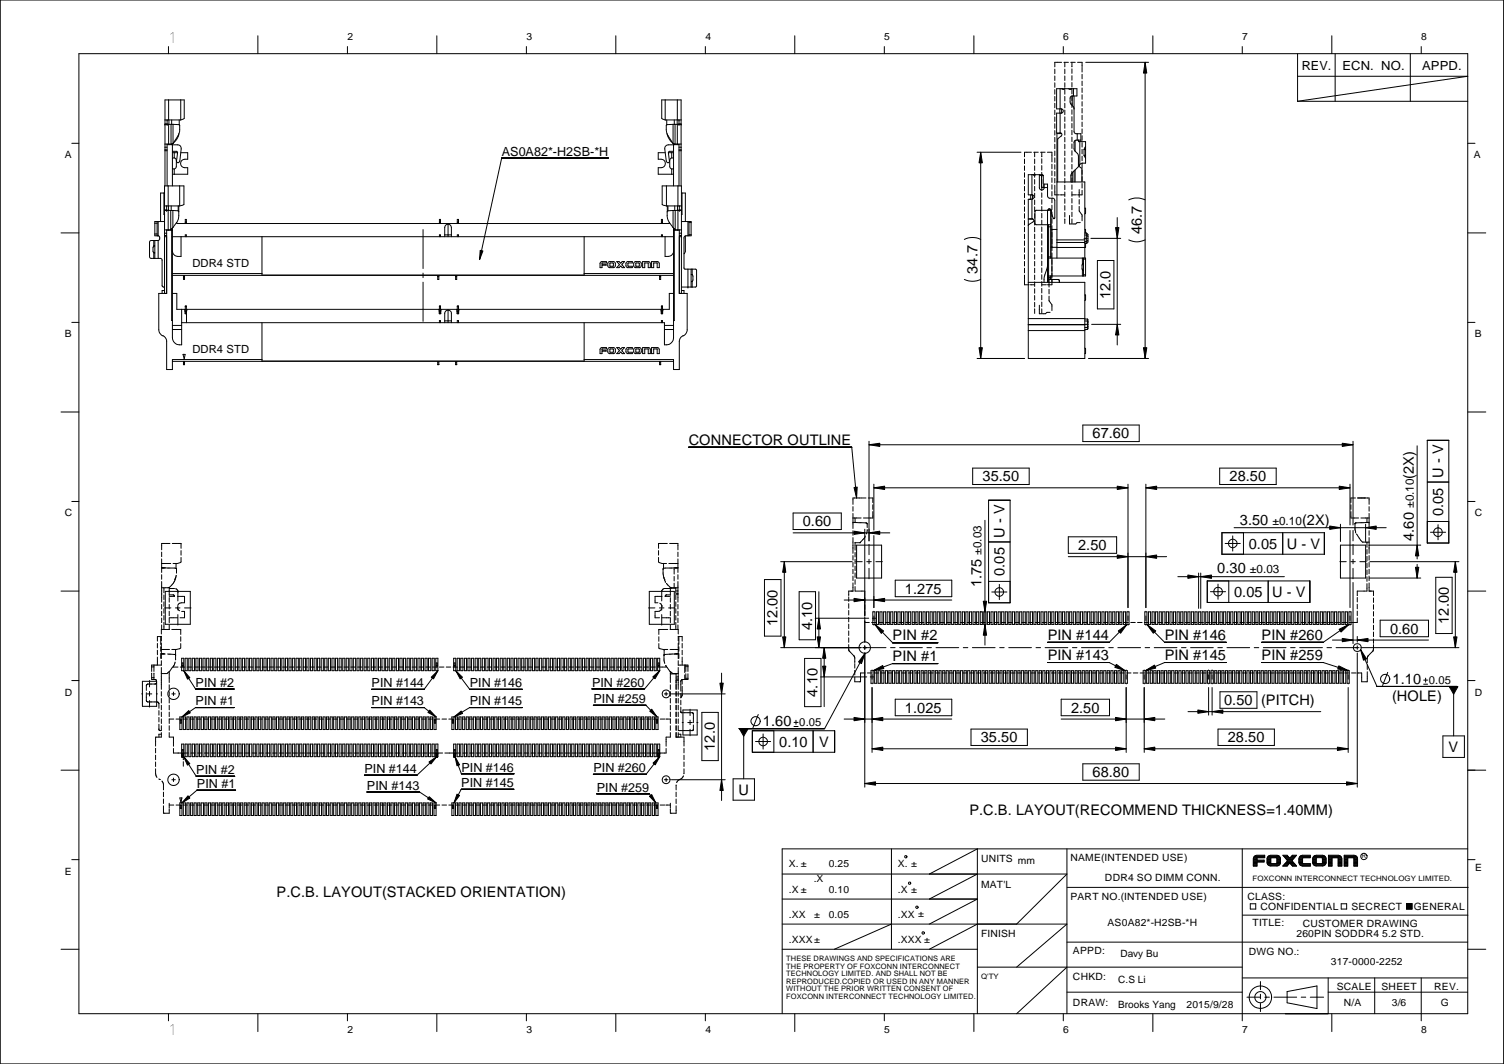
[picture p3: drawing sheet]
<svg xmlns="http://www.w3.org/2000/svg" width="420mm" height="297mm" viewBox="0 0 420 297" stroke-linecap="round" stroke-linejoin="round" font-family="sans-serif">
<defs><g id="words">
<g font-size="4.1">
<text x="47.1" y="12">1</text>
<text x="319" y="65.4" transform="rotate(-90 319 65.4)">46.7</text>
<text x="273" y="76.4" transform="rotate(-90 273 76.4)">34.7</text>
<text x="310.2" y="83.5" transform="rotate(-90 310.2 83.5)">12.0</text>
<text x="192.4" y="124.2">CONNECTOR OUTLINE</text>
<text x="305.2" y="122.4">67.60</text>
<text x="274.5" y="134.4">35.50</text>
<text x="343.5" y="134.4">28.50</text>
<text x="395" y="133.6" transform="rotate(-90 395 133.6)">(2X)</text>
<text x="403.1" y="133.5" transform="rotate(-90 403.1 133.5)">U - V</text>
<text x="224.3" y="146.9">0.60</text>
<text x="346.4" y="146.4">3.50</text>
<text x="363.8" y="146.4">(2X)</text>
<text x="403.1" y="144.1" transform="rotate(-90 403.1 144.1)">0.05</text>
<text x="280.6" y="150.2" transform="rotate(-90 280.6 150.2)">U - V</text>
<text x="301.2" y="153.6">2.50</text>
<text x="348.9" y="153.2">0.05</text>
<text x="359.5" y="153.2">U - V</text>
<text x="395" y="151" transform="rotate(-90 395 151)">4.60</text>
<text x="280.6" y="160.8" transform="rotate(-90 280.6 160.8)">0.05</text>
<text x="340.1" y="160.1">0.30</text>
<text x="252.8" y="165.7">1.275</text>
<text x="274.2" y="164" transform="rotate(-90 274.2 164)">1.75</text>
<text x="344.8" y="166.6">0.05</text>
<text x="355.4" y="166.6">U - V</text>
<text x="217.2" y="174.8" transform="rotate(-90 217.2 174.8)">12.00</text>
<text x="226.9" y="175.9" transform="rotate(-90 226.9 175.9)">4.10</text>
<text x="249.4" y="178.8">PIN #2</text>
<text x="292.7" y="178.6">PIN #144</text>
<text x="325.4" y="178.6">PIN #146</text>
<text x="352.5" y="178.6">PIN #260</text>
<text x="388.3" y="176.9">0.60</text>
<text x="404.7" y="174.2" transform="rotate(-90 404.7 174.2)">12.00</text>
<text x="249.4" y="184.6">PIN #1</text>
<text x="292.7" y="184.3">PIN #143</text>
<text x="325.4" y="184.3">PIN #145</text>
<text x="352.5" y="184.3">PIN #259</text>
<text x="389" y="191">1.10</text>
<text x="228.4" y="194.5" transform="rotate(-90 228.4 194.5)">4.10</text>
<text x="342" y="196.8">0.50</text>
<text x="352.3" y="196.8">(PITCH)</text>
<text x="388.9" y="195.8">(HOLE)</text>
<text x="213.1" y="202.7">1.60</text>
<text x="252.8" y="198.9">1.025</text>
<text x="299.2" y="198.9">2.50</text>
<text x="199.7" y="209.6" transform="rotate(-90 199.7 209.6)">12.0</text>
<text x="217.7" y="208.4">0.10</text>
<text x="228.8" y="208.4">V</text>
<text x="274" y="207.2">35.50</text>
<text x="343" y="207.2">28.50</text>
<text x="404.7" y="209.9">V</text>
<text x="206.3" y="221.8">U</text>
<text x="305.2" y="216.9">68.80</text>
<text x="270.8" y="227.6">P.C.B. LAYOUT(RECOMMEND THICKNESS=1.40MM)</text>
<text x="77.2" y="250.4">P.C.B. LAYOUT(STACKED ORIENTATION)</text>
<text x="47.1" y="289">1</text>
</g>
<g font-size="3.5">
<text x="363.7" y="19.4">REV.</text>
<text x="375" y="19.4">ECN. NO.</text>
<text x="397.3" y="19.4">APPD.</text>
<text x="140.2" y="43.5">AS0A82*-H2SB-*H</text>
<text x="54.6" y="191.8">PIN #2</text>
<text x="103.8" y="191.9">PIN #144</text>
<text x="131.2" y="191.9">PIN #146</text>
<text x="165.4" y="191.7">PIN #260</text>
<text x="54.6" y="196.9">PIN #1</text>
<text x="103.8" y="196.9">PIN #143</text>
<text x="131.2" y="196.9">PIN #145</text>
<text x="165.8" y="196.3">PIN #259</text>
<text x="101.8" y="215.8">PIN #144</text>
<text x="128.9" y="215.4">PIN #146</text>
<text x="165.8" y="215.5">PIN #260</text>
<text x="54.8" y="216.1">PIN #2</text>
<text x="55" y="220">PIN #1</text>
<text x="102.5" y="220.5">PIN #143</text>
<text x="128.9" y="219.7">PIN #145</text>
<text x="166.7" y="221">PIN #259</text>
</g>
<g font-size="3.3">
<text x="395" y="141.8" transform="rotate(-90 395 141.8)">±0.10</text>
<text x="355.5" y="146.4">±0.10</text>
<text x="274.2" y="154.8" transform="rotate(-90 274.2 154.8)">±0.03</text>
<text x="349.2" y="160.1">±0.03</text>
</g>
<g font-size="3.1">
<text x="53.8" y="74.6">DDR4 STD</text>
<text x="53.8" y="98.6">DDR4 STD</text>
<text x="399.2" y="191">0.05</text>
<text x="223.3" y="202.8">0.05</text>
</g>
<g font-size="2.8">
<text x="97.1" y="11.2">2</text>
<text x="147.1" y="11.2">3</text>
<text x="197.1" y="11.2">4</text>
<text x="247" y="11.2">5</text>
<text x="297" y="11.2">6</text>
<text x="347" y="11.2">7</text>
<text x="397" y="11.2">8</text>
<text x="18.1" y="44.2">A</text>
<text x="411.7" y="44.2">A</text>
<text x="18.1" y="94.2">B</text>
<text x="412" y="94.2">B</text>
<text x="18.1" y="144.2">C</text>
<text x="412" y="144.2">C</text>
<text x="18.1" y="194.2">D</text>
<text x="412" y="194.2">D</text>
<text x="18.1" y="244.2">E</text>
<text x="220.4" y="242.1">X. ±</text>
<text x="231.5" y="242.1">0.25</text>
<text x="250.8" y="242.1">X. ±</text>
<text x="274.1" y="240.5">UNITS mm</text>
<text x="299" y="240.4">NAME(INTENDED USE)</text>
<text x="308.7" y="246">DDR4 SO DIMM CONN.</text>
<text x="412.1" y="243.2">E</text>
<text x="220.4" y="249.3">.X ±</text>
<text x="227.3" y="246.3">.X</text>
<text x="231.5" y="249.2">0.10</text>
<text x="250.8" y="249.3">.X ±</text>
<text x="274.1" y="247.9">MAT'L</text>
<text x="299" y="251.3">PART NO.(INTENDED USE)</text>
<text x="348.5" y="251.2">CLASS:</text>
<text x="220.4" y="256.2">.XX</text>
<text x="227.4" y="256.2">±</text>
<text x="231.5" y="256.2">0.05</text>
<text x="250.8" y="256.2">.XX ±</text>
<text x="352.1" y="254">CONFIDENTIAL</text>
<text x="377.5" y="254">SECRECT</text>
<text x="395" y="254">GENERAL</text>
<text x="220.4" y="263.2">.XXX±</text>
<text x="250.8" y="263.2">.XXX ±</text>
<text x="274.1" y="261.5">FINISH</text>
<text x="309.4" y="258.6">AS0A82*-H2SB-*H</text>
<text x="349.9" y="258.6">TITLE:</text>
<text x="362.2" y="261.7">260PIN SODDR4 5.2 STD.</text>
<text x="363.9" y="258.9">CUSTOMER DRAWING</text>
<text x="299.8" y="266.2">APPD:</text>
<text x="313" y="267.1">Davy Bu</text>
<text x="348.9" y="266.6">DWG NO.:</text>
<text x="371.8" y="269.3">317-0000-2252</text>
<text x="299.8" y="273.5">CHKD:</text>
<text x="312.4" y="274.4">C.S Li</text>
<text x="299.8" y="280.7">DRAW:</text>
<text x="312.4" y="281.3">Brooks Yang</text>
<text x="331.5" y="281.3">2015/9/28</text>
<text x="373.5" y="276.4">SCALE</text>
<text x="375.4" y="280.8">N/A</text>
<text x="385.9" y="276.4">SHEET</text>
<text x="388.8" y="280.8">3/6</text>
<text x="400.7" y="276.4">REV.</text>
<text x="402.5" y="280.8">G</text>
<text x="97.1" y="288.2">2</text>
<text x="147.1" y="288.2">3</text>
<text x="197.1" y="288.2">4</text>
<text x="247" y="288.2">5</text>
<text x="297" y="288.2">6</text>
<text x="347" y="288.2">7</text>
<text x="397" y="288.2">8</text>
</g>
<g font-size="2.1">
<text x="349.9" y="246">FOXCONN INTERCONNECT TECHNOLOGY LIMITED.</text>
<text x="219.7" y="268.3">THESE DRAWINGS AND SPECIFICATIONS ARE</text>
<text x="219.7" y="270.4">THE PROPERTY OF FOXCONN INTERCONNECT</text>
<text x="219.7" y="272.5">TECHNOLOGY LIMITED. AND SHALL NOT BE</text>
<text x="219.7" y="274.7">REPRODUCED.COPIED OR USED IN ANY MANNER</text>
<text x="274.1" y="273.3">Q'TY</text>
<text x="219.7" y="278.9">FOXCONN INTERCONNECT TECHNOLOGY LIMITED.</text>
<text x="219.7" y="276.8">WITHOUT THE PRIOR WRITTEN CONSENT OF</text>
</g>
<text font-size="1.7" x="380.4" y="239.6">R</text>
</g></defs>
<g fill="none" stroke="#000" stroke-width=".28">
<path d="M.1 0h420v297h-420M22 15h388v268h-388zM47.1 13v2M72 10v5M97.1 13v2M122 10v5M147.1 13v2M172 10v5M197.1 13v2M222 10v5M247 13v2M272.1 10v5"/>
<path d="M294.7 19.3v1.3M296.6 17.4h-1.9v1.3M297 13v2M297.2 17.4h1.3M297.5 17.4v1.3M297.5 19.3v1.3M299.1 17.4h1.3M299.5 17.4v1.3M299.5 19.2v1.3M301 17.4h1.3v1.3M302.3 18.8v1.3M303.3 17.4h17.6"/>
<path d="M319.9 17.4l.5 3h-1zM319.9 17.4v82.7M322.1 10v5M347 13v2M362.5 15v13.3M372.1 10v5M373 15v13.3M394 15v13.3M397 13v2M46.1 34.7h1M46.1 34.7h.1M46.1 34.7h.6"/>
<path d="M46.1 33.5h4.4M46.7 34.7h.3M46.7 33.5h.1M46.7 34.7h.1M46.7 33.5v1.2M47.1 27.9v5.6M47.1 34.7v5.5M47.1 34.7h1.2M47.2 33.5v1.2M47.8 34.7v5.5M48 33.5v1.2M48.3 34.7l1.9 .2-.1 2.2-1.8 3"/>
<path d="M48.3 34.7v5.4M50 37.3l-.6 1.5-1 1.2M50.1 33.5v1.3M50.5 33.5l1-.5v-5.1h-5.4v24M50.5 27.9v5.6M185.8 33.5l-.9-.5v-5.1h5.4v24M185.8 33.5h4.5M185.8 27.9v5.6M186.3 33.5v1.3M186.3 37.3l.6 1.5 1 1.2M188 34.7l-1.7 .1-.2 .2v1.3l.3 1.2 1.6 2.6M188 34.7v5.4"/>
<path d="M188.4 33.5v1.2M188.6 34.7v5.5M189.2 27.9v12.5M189.7 34.7h-.4M189.7 33.5h.1M189.7 34.7h.1M189.7 34.7h.6M189.7 33.5v1.2M190.3 34.7h-2.3M190.3 34.7h.1M294.7 21.2v1.3M294.7 23.1v1.3"/>
<path d="M294.7 25v1.3M294.7 26.9v1.3M294.7 28.8v1.3M294.7 30.7v1.3M294.7 32.6v1.3M294.7 34.5v1.3M294.7 36.4v1.3M294.7 38.4v1.2M296.1 30.4v1.2M296.1 37.1v.2M296.2 24.8v5.6M296.2 31.6v5.5"/>
<path d="M296.6 30.4v1.2M296.6 37.3h-1.3v34.8M296.6 24.8l.5 .2 .4-.2M297.5 21.2v1.3M297.5 23.1v1.3M297.5 25v1.3M297.5 26.9v1.3M297.5 28.8v1.3M297.5 30.7v1.3M297.5 32.6v1.3M297.5 34.5v1.3M297.5 36.4v1.3"/>
<path d="M297.5 38.4v1.2M298.6 24.8l.3 .2 .5-.2M299.5 21.1v1.3M299.5 23v1.3M299.5 24.9v1.3M299.5 26.8v1.3M299.5 28.7v1.3M299.5 30.6v1.3M299.5 32.6v1.2M299.5 34.5v1.2M299.5 36.4v1.2M299.5 38.3v1.2"/>
<path d="M299.5 26.8l-.5 .3-.1 1.5 .2 .4 .7 .8 .2 .6M299.5 26.8h1.4v-2h-5.7v5.6h1.2a.59 .59 0 0 1 .6 .6 .59 .59 0 0 1-.5 .6h-1.3v5.5h1.2a.5 .5 0 0 1 .3 .5 .5 .5 0 0 1-.3 .4l-.9 .8v12M299.5 26.8v2.7M299.9 24.8v2M300 26.8v10l.6 .5h1.4v2.2M300.3 39.2v3M300.9 37.3v1.8M301.3 39.1v.4h2v6.1h-1l-.6 .3M301.4 39.1v.4M301.7 39.5v6.4M302 39.1l-1.6 .1-.4 .4v2.1l1.2 1.6 .1 3.2-2.1 2.1v2.2M302.3 20.7v1.3"/>
<path d="M302.3 22.6v1.3M302.3 24.6v1.2M302.3 26.5v1.2M302.3 28.4v1.2M302.3 30.3v1.2M302.3 32.2v1.2M302.3 34.1v1.2M302.3 36v1.3M302.3 37.9v1.3M302.3 39.8v1.3M362.5 28.3h47.5M362.5 21.3h47.5l-47.5 7"/>
<path d="M20.1 40h1.9M45.8 53.9v6h.2M46 58.7h1M46 58.7h.1M46 57.5h.1M46 58.7h.6M46 57.5h4.2M46 53.9h-1.1v7.9M46.1 41.1h.6M46.1 41.8h.6M46.1 42.1h.6M46.1 40.2h1.7"/>
<path d="M46.6 58.7h.4M46.6 58.7h.1M46.6 57.5h.1M46.6 57.5v1.2M46.7 40.2v11.7M46.7 40.4h1.5M47 51.9v5.6M47 58.7v5.5M47 58.7l.7 .1M47.1 57.5v1.2M47.2 40.2v.2M47.7 58.8h.6"/>
<path d="M47.7 58.8v5.3M47.8 57.5v1.3M48.2 40.4h1.4a.96 .96 0 0 1 1 1.2l-.4 3.3a.47 .47 0 0 1-.4 .5 .47 .47 0 0 1-.5-.4l.3-2.5-.2-.3h-1.2M48.2 47l.5 .2M48.2 40.2v11.7M48.2 42.6h1.4M48.2 40.1l-.2 .3v-.2M48.3 58.8h1.5l.1 .2-.1 2.2-1.5 2.3M48.3 58.8v4.7M48.3 40.1l-.5 .1M48.7 44.1l.5 .3 .1 .4-.1 1.9-.5 .5M48.7 44.1l-.5 .1"/>
<path d="M48.7 42.6v1.5M48.7 47.2v1.4M49.8 57.5v1.3M49.9 57.5v1.5M50.2 57.5l1.2-.4v-5.2h-5.4v30M50.2 51.9v5.6M50.5 42.6h1.9v1.8a1.48 1.48 0 0 0-2 1.2 1.16 1.16 0 0 0 1.2 1.2h.8v1.8h-4.2M170 44.1h-29.8l-6.2 28.4M185.8 42.6h-1.9v1.8a1.45 1.45 0 0 1 2 1.2 1.16 1.16 0 0 1-1.2 1.2h-.8v1.8h4.3M186.2 57.5l-1.2-.4v-5.2h5.4v30M186.2 57.5h4.2M186.2 51.9v5.6"/>
<path d="M186.4 57.5v1.5M186.6 57.5v1.3M186.6 58.8l-.2 .3 .1 1.9 .5 1.1 1 1.4M186.7 42.6h1.5M187.7 44.1l-.6 .6v1.9l.6 .6M187.7 44.1l.5 .1M187.7 42.6v1.5M187.7 47.2v1.4M188 40.1l.6 .1M188 58.8h.6M188 58.8h-1.4M188 58.8v4.7"/>
<path d="M188.1 40.1l.3 .3v-.2M188.2 40.4h-1.5a1.02 1.02 0 0 0-1 1.2l.4 3.4 .4 .4 .5-.2-.2-2.8 .2-.2h1.2M188.2 47l-.5 .2M188.2 40.2v11.7M188.2 40.4h1.5M188.5 57.5v1.3M188.6 40.2h1.7M188.6 58.8v5.3M189.3 57.5v1.2M189.4 51.9v5.6M189.4 58.7v5.5M189.4 58.7l-.8 .1"/>
<path d="M189.7 41.1h.6M189.7 41.8h.6M189.7 42.1h.6M189.7 40.2v11.7M189.8 58.7h-.4M189.8 58.7h.1M189.8 57.5h.1M189.8 58.7h.6M189.8 57.5v1.2M190.4 58.7h-1M190.4 58.7h.1M190.4 57.5h.1"/>
<path d="M190.4 53.9h1.1v7.9M190.5 53.9v6h-.1M273 42.5h12.2M274 42.5l.4 3h-.9zM274 42.5v57.6M286.2 44.4v1.3M286.2 46.3v1.3M286.2 48.2v1.3M286.2 50.1v1.3M286.2 52v1.3M286.2 53.9v1.3M286.2 55.8v1.3"/>
<path d="M286.2 57.7v1.3M286.2 59.6v1.3M287.5 55.7h.4M287.9 54.4v1.2M288.2 42.5h-2v1.3M288.3 54.4a.61 .61 0 0 1 .6 .6 .61 .61 0 0 1-.6 .6M288.3 55.6h-1v5.5h1.1M288.3 48.8v5.6M288.3 55.6v5.5M288.3 54.4h-.2M288.4 54.4v1.1M288.6 48.8l.3 .1 .4-.1"/>
<path d="M288.8 42.5h1.3M289 42.5v1.3M289 44.4v1.3M289 46.3v1.3M289 48.2v1.3M289 50.1v1.3M289 52v1.3M289 53.9v1.3M289 55.8v1.3M289 57.7v1.3M289 59.6v1.3M290.4 48.8v3.6a.68 .68 0 0 0 .6 .6 .68 .68 0 0 0 .7-.6v-1h.9l.2 3.7 .3 .2 1.2 .1 .3 .3 .1 5.2-.2 .1"/>
<path d="M290.4 49h1.1M290.7 42.5h1.3M290.9 48.8v3.6h1.7M291 42.5v1.3M291 44.3v1.3M291 46.2v1.3M291 48.1v1.3M291 50v1.3M291 51.9v1.3M291 53.8v1.3M291 55.8v1.2M291 57.7v1.2"/>
<path d="M291 59.6v1.2M291.5 49v3.4M291.5 49l-.3-.2h-3.9v5.6h.9M292.6 42.5h1.3v1.3M292.6 58.7v20.1M292.7 58.7a.52 .52 0 0 1 .6-.4 .52 .52 0 0 1 .4 .6l.5 2 .2 .1M292.9 58.4v.3M293 58.4h.4M293.6 58.7h-4.2l-.3 .4v3.3l.2 .3h4.3M293.6 58.5v13.6M293.9 43.9v1.3M293.9 45.8v1.3"/>
<path d="M293.9 47.8v1.2M293.9 49.7v1.2M293.9 51.6v1.2M293.9 53.5v1.2M293.9 55.4v1.2M293.9 57.3v1.2M293.9 59.2v1.3M294.7 53.1v1.3h1.2M294.7 40.3v1.2M294.7 42.2v1.2M294.7 44.1v1.2M294.7 46v1.2"/>
<path d="M294.7 47.9v1.2M294.7 49.8v1.3M294.7 51.7v1.3M295.3 50.8h7.8v21.3M296.2 54.4h1.3M297.5 40.3v1.2M297.5 42.2v1.2M297.5 44.1v1.2M297.5 46v1.2M297.5 47.9v1.2M297.5 49.8v1.3M297.5 51.7v1.3"/>
<path d="M297.5 53.6v1.3M297.5 55.5v1.3M297.5 57.4v1.3M297.5 59.3v1.3M299.5 40.2v1.2M299.5 42.1v1.2M299.5 44v1.3M299.5 45.9v1.3M299.5 47.8v1.3M299.5 49.7v1.3M299.5 51.6v1.3M299.5 53.5v1.3"/>
<path d="M299.5 55.4v1.3M299.5 57.3v1.3M299.5 59.2v1.3M299.5 54.4h1.2M299.5 48.2v2.6M300 47.7v3.1M300.3 47.4v3.4M301.5 57.6v1.3l.8 1.1v1.6M301.5 52.9v2.2M301.5 55.7v1.3M301.7 45.9v.8l.5 .2v3.9M302.3 53.1v1.3h-1.3"/>
<path d="M302.3 41.7v1.3M302.3 43.6v1.3M302.3 45.5v1.3M302.3 51.2v1.3M302.8 43.3l.5 .8M302.8 41.7v1.6M302.8 43.3h.5M302.8 41.7h.5M303.1 58.1h.2v1.4l-.2 .2M303.3 41l-.5 .7M315.3 55.8l.5-.2a5 5 0 0 1 4.1 .2M410 40h2.1"/>
<path d="M17 65h5M43 68.7l-.3 .4v1l.3 .4M43 70.5l.2 .1zM43 68.7l.2-.1zM43 67.1v1.6M43 70.5v1.6M43.3 67.1v5M43.3 62.3h.6M43.3 65.3h.6M43.9 61.8v4M44.2 67.1l-2.3 .2-.1 4.4 .4 .4h2.7l.4 .4v7.3l.3 .3h.4M44.2 65.8h.1a.81 .81 0 0 1 .1 1.3h-.2"/>
<path d="M44.2 61.8v4M44.2 67.1v5M46 65.1h.6M46 61.8h-2.7v4h.9M46 65.7h.6M46 66.1h.6M46.6 64.2v17.7h-2.2v10.2a2.42 2.42 0 0 0 1.6 2l.6 1v8.1h1.6v-2.8h25M46.6 64.3h1.6M47.1 64.2v.1M47.7 64.1l-1.7 .1M47.8 63.9v.4M48 63.8v25.7h.2"/>
<path d="M48.2 63.7v30.6a2.11 2.11 0 0 0 2.5 2v-9.9M48.2 66.1h140M48.2 76.4h25M48.2 76.9h140M48.3 63.5l-.6 .6M49.4 62.1v.3h137.6v-.3M50.6 66.1v5.5a1.77 1.77 0 0 1-2.4-1.5M51.3 76.9v1.1h.3v-1.1M51.3 77.2h.3M51.8 62.4v-1.1h.3v1.1M51.8 66.1v-.5h.3v.5M51.8 62h.3"/>
<path d="M73.2 66.1v10.7h90v-10.7M118.2 64.1v10.9M118.2 76.2v1.3M118.2 78.8v10.9M122.3 76.9v1.1h.3v-1.1M122.3 77.2h.3M122.8 62.4v-1.1h.3v1.1M122.8 66.1v-.5h.3v.5M122.8 62h.3M124.2 65.6h1.9M125.2 62.6a1.03 1.03 0 0 0-1 .9v2.6M125.2 62.6a1.03 1.03 0 0 1 .9 .9v2.6"/>
<path d="M125.2 62.6v3.5M127.3 76.9v1.1h.3v-1.1M127.3 77.2h.3M127.8 62.4v-1.1h.3v1.1M127.8 66.1v-.5h.3v.5M127.8 62h.3M134.1 69.9l.8 .2-.9 2.4zM163.2 76.4h25M167.7 73.3l.4-.3h1.3v.4h-1.2v.4h1.1v.2h-1l-.1 .7h-.6zM169.9 73.3l.4-.3 1.4 .1 .2 .4-.1 1-.4 .2-1.4-.1-.2-.3zM170.4 73.4h.9l.1 .9h-1zM172.3 73h.7l.3 .4 .5-.4h.7l-.7 .8 .7 .9h-.7l-.4-.4-.4 .4h-.7l.7-.7z"/>
<path d="M175 73.3l.3-.3h1.3v.4l-1.2 .1 .1 .8h1.1v.4l-1.5-.1-.2-.3zM177.2 73.2l.3-.2 1.4 .1 .2 .4v1l-.4 .2-1.4-.1-.3-.3zM177.6 73.4h1v.9h-1zM179.5 73l1.9 .1 .3 .5v1.1h-.6v-1.3h-1v1.3h-.6zM182 73l1.9 .1 .3 .5v1.1h-.6v-1.3h-1v1.3h-.6zM184.3 76.9v1.1h.3v-1.1M184.3 77.2h.3M184.8 62.4v-1.1h.3v1.1M184.8 66.1v-.5h.3v.5M184.8 62h.3M185.8 66.1v5.5a1.78 1.78 0 0 0 2.4-1.2v-.3M188 63.5l.6 .6"/>
<path d="M188.2 63.7v30.6a2.1 2.1 0 0 1-2.6 2v-6.2h-134.9M188.2 64.3h1.6M188.3 63.8l.1 25.7h-.2M188.5 63.9v.4M188.6 64.1l1.8 .1M189.3 64.2v.1M189.8 64.2v17.7h2.2v10.2a2.25 2.25 0 0 1-1.7 2l-.5 1v8.1h-1.6v-2.8h-25M189.8 65.1h.6M189.8 65.7h.6M189.8 66.1h.6M190.4 61.8h2.7v4h-1.6l-.4 .5v8.6l.2 .2h3.1l.2 .3-.1 4.6-4.1 .1M191.5 65.9v4.4l-.4 .6"/>
<path d="M192.2 61.8v4M192.2 75.1v5M192.5 62.1h.6M192.5 61.8v4M192.5 65.5h.6M193.1 76.7h.3M193.1 75.1v5M193.2 76.6l.2 .1M193.4 76.7l.2 .3v1.2l-.2 .3M193.4 78.5l-.2 .1M193.4 75.1v1.6M193.4 78.5v1.6"/>
<path d="M269.4 78a5.4 5.4 0 0 0 4.6 0M269.4 66.8a5 5 0 0 1 4.6 0M286.2 78.2v1.3h1.3M286.2 61.6v1.2M286.2 63.5v1.2M286.2 65.4v1.2M286.2 67.3v1.2M286.2 69.2v1.2M286.2 71.1v1.2M286.2 73v1.3M286.2 74.9v1.3M286.2 76.8v1.3"/>
<path d="M287.8 79.5h1.2M287.9 61.1v.1M288.4 61.1l.4 .3-.1 .4-1.4 1.1M288.4 61.1l-1.1 .1v38.9h15.8v-21.3h-15.8M289 61.6v1.2M289 63.5v1.2M289 65.4v1.2M289 67.3v1.2M289 69.2v1.2M289 71.1v1.2M289 73v1.3M289 74.9v1.3"/>
<path d="M289 76.8v1.3M289 78.7v1.3M291 61.5v1.2M291 63.4v1.2M291 65.3v1.2M291 67.2v1.3M291 69.1v1.3M291 71v1.3M291 72.9v1.3M291 74.8v1.3M291 76.7v1.3M291 78.6v1.3"/>
<path d="M291 79.5h1.3M292.6 73.8l-.9 3.6v1.4M292.9 78h2.7l.3 .3v.5M292.9 77h.1M292.9 62.7v16.1M292.9 77.6h.7M292.9 77.4h.7M292.9 71.7h.7M292.9 63.3h.7M292.9 72.1h10.4v4.9h-10.4M293.1 78v2.1M293.6 77v1"/>
<path d="M293.6 64.1h1.7M293.9 61.1v1.3M293.9 63v7M293.9 70.6v1.3M293.9 72.1v5.5M293.9 78v1.5h-1.3M294.4 61h.1M295.3 67.7h7.8M295.3 67h7.8M297.5 61.1v1.3M298.8 60.2v2.3h1.7l.4-.4h.9M299.5 61.1v1.3"/>
<path d="M302.4 73.8v1.4M302.4 75.2l.2 .3M302.4 75.2l.2 .2M302.4 72.1v1.7M302.4 75.2v1.8M302.6 73.5l-.2 .3M302.7 73.6l-.3 .2M302.7 72.1v4.9M302.7 76.7h.6M302.7 72.3h.6M302.8 66.5h1M303.1 65.6h.5l.3 .4v1l-.3 .4h-.5"/>
<path d="M303.1 64.1h.2v1M303.1 67.5h.1M303.1 65.1h.5M303.1 68h.5M303.3 68v1h-9.7M303.6 65.1l.3 .4v.4M303.6 65.1v2.9M303.9 67.1v.5l-.3 .4M304.7 66.5h8.4M306.6 72.7h4.6v13.5h-4.6zM311.6 63.5h1l-.5 3zM312.1 60.7v35.6"/>
<path d="M315.3 67a5 5 0 0 0 4.6 0M410 65h5.1M20.1 90h1.9M46 81.1h-.7v.8M48.2 92h2.5M48.2 81.9h1.2v4.5h2.2l.1 .6h.4M48.2 90.8h2.5M51.1 98.9h.6l-.2 1.3zM51.8 85.5h.3M51.8 86.4h.3M51.8 86.5h.3M51.8 87h.3"/>
<path d="M52.1 87.6v-2.2h-.3l-.1 2.2h.4M73.2 90.1v10.7h90v-10.7M122.8 87.6v-2.2h.3v2.2M122.8 90.1v-.6h.3v.6M122.8 85.5h.3M122.8 86.4h.3M122.8 86.5h.3M122.8 87h.3M124.2 89.6h1.9M125.2 86.6a.94 .94 0 0 1 .9 .9v2.6M125.2 86.6a.94 .94 0 0 0-1 .9v2.6M125.2 86.6v3.5"/>
<path d="M127.8 90.1v-.6h.3v.6M127.8 85.5h.3M127.8 86.4h.3M127.8 86.5h.3M127.8 87h.3M128.1 87h-.4l-.1-.6h-4.3l-.2 1.2h-.4l-.1-1.2h-70.3l-.2 .6v3.1M167.7 97.3l.4-.3h1.3v.4h-1.2v.4h1.1v.2h-1l-.1 .7h-.6zM169.9 97.3l.4-.3 1.4 .1 .2 .4-.1 1-.4 .2-1.4-.1-.2-.3zM170.4 97.5l.9-.1 .1 .9h-1zM172.3 97h.7l.3 .5 .5-.5h.7l-.7 .8 .7 .9h-.7l-.4-.4-.4 .4h-.7l.7-.7zM175 97.3l.3-.3h1.3v.4l-1.2 .1v.8h1.2v.4l-1.5-.1-.2-.3zM177.2 97.2l.3-.2 1.4 .1 .2 .4v1l-.4 .2-1.4-.1-.3-.3z"/>
<path d="M177.6 97.5l1-.1v.9h-.9zM179.5 97l1.9 .1 .3 .5v1.1h-.6v-1.3h-1v1.3h-.6zM182 97l1.9 .1 .3 .5v1.1h-.6v-1.3l-1 .1v1.2h-.6zM182.7 97.4h.1M184.8 87.6v-2.2h.3v2.2M184.8 90.1v-.6h.3v.6M184.8 85.5h.3M184.8 86.4h.3M184.8 86.5h.3M184.8 87h.3M185.6 92h2.6M185.6 90.8h2.6"/>
<path d="M188.2 81.9h-1.2v4.5h-1.7l-.2 1.2h-.4l-.1-1.2h-56.3l-.2 1.2h-.4l.1-2.2h.3v2.2M190.4 81.1h.7v.8M192.2 80.1h.1M273.5 97.1h.9l-.4 3zM287.3 92.3h15.8M287.3 90.7h15.8M287.3 88.9h15.8M289 80.6v1.3M289 82.5v1.3M289 84.4v1.3M289 86.2v1.3M290.4 85.2v2.4h1.6l.5-.4h.9"/>
<path d="M291 80.5v1.3M291 82.4v1.3M291 84.3v1.3M291 86.2v1.3M293.1 82.7v1.2l.8 1.2v1.6M293.1 80.8v1.2M303.1 82.3h.2v1.4l-.2 .2M303.1 97.2l.2 .1v1.4h-.2M303.1 89.1h.7M303.1 92h.7M303.1 89.6h.7l.1 .2M303.8 89.1l.1 .2v2.5l-.1 .2"/>
<path d="M303.8 89.1v2.9M303.9 90.6h-16.6M303.9 91.2l-.1 .2h-.7M305 90.6h8.1M312.1 90.6l.5 2.9h-1zM319.4 97.1h1l-.5 3zM410 90h2.1M17 115h5M48.2 100.9h140M51.3 100.9v.9h.3v-.9M51.3 101.7h.3M51.3 101h.3"/>
<path d="M122.3 100.9v.9h.3v-.9M122.3 101.7h.3M122.3 101h.3M127.3 100.9v.9h.3v-.9M127.3 101.7h.3M127.3 101h.3M184.3 100.9v.9h.3v-.9M184.3 101.7h.3M184.3 101h.3M273 100.1h13.2M302.5 118.7h15.8v4.6h-15.8zM304.1 100.1h16.8"/>
<path d="M410 115h5.1M20.1 140h1.9M192.4 124.8h45.5l1.4 14.2M238.6 136.1l.9-.1-.2 3zM240.6 139h-2.3v1.8M240.7 139h1.2M242.6 139h1.2v1.3M242.8 124.2l3-.5v.9zM242.8 123.2v27.8M242.8 124.2h135.2M244.1 136.2l3-.5v1zM244.1 135.2v12.8"/>
<path d="M244.1 136.2h71M271.7 130.7h15.8v4.6h-15.8zM276.2 139.7h6v28.6h-6zM312.1 135.7l3 .5-3 .5zM315.1 135.2v34.4M320.1 136.2l3-.5v1zM320.1 135.2v34.4M320.1 136.2h57M340.7 130.7h15.8v4.6h-15.8zM374.1 135.7l3 .5-3 .5zM375 123.7l3 .5-3 .4zM377.1 135.2v11.4"/>
<path d="M378 123.2v23.4M378.7 139h-1.3v1.3M379.3 139h3.2v1.8M395.9 124.5v31.5M398.7 122.9h6v28.7h-6zM398.7 134.6h6M410 140h2.1M45.2 158.5l3.9 .2M45.2 154.1v1.3M45.2 156v3.8M45.2 157.3h2.5M45.8 157.3v.1"/>
<path d="M47.5 151.7h-2.3v1.8M48.1 151.7h2.5v1.4M49.1 158.7h.1M49.2 158.7l.1 1.3M49.2 157.3v1.4M50.6 153.7v1.3M50.6 155.6v1.3l-.2 .2-.8 .2h-1.3M184 155.6v1.3l.2 .2 .7 .2h1.3M184 153.7v1.3M185.4 158.7l-.2 1.5 .3 1M185.4 157.3v1.4M186.4 151.7h-2.4v1.4"/>
<path d="M186.8 157.3h2.6M187.1 151.7h2.3v1.8M188.3 158.5v1.8M188.3 158.5l-2.9 .2M188.3 158.5h1.1M188.8 157.3v.1M189.4 154.1v1.3M189.4 156v3.8M218.1 156.8h20M219.1 156.8l.4 3h-.9zM219.1 156.8v24M221.6 143.2h13.4v4.6h-13.4z"/>
<path d="M221.6 148.8h27M238.3 144.6h2.3M238.3 141.4v1.3M238.3 143.3v4.2M238.3 148.2v1.2M238.3 150.1v4.4M238.3 155.1v1.3M238.3 157v1.3M238.3 158.9v1.3M238.6 148.3l3 .5-3 .4zM238.9 144.6v1.2M238.9 151.4v2.2"/>
<path d="M238.9 154.2v1.3M238.9 156.1v1.3M238.9 158v1.3M238.9 159.9v1.3M239.1 156.8h1.8M239.2 145.9l-.9-.1 3.8 .2 .2 .2v1.1M239.3 152.2h7v9.2h-7zM241.2 144.6h1.3M241.6 147.7v24.3M241.8 149.6l-1.4 1.9h-1.5M242.1 156.8h1.3M242.2 146.1v.1"/>
<path d="M242.3 147.8l-.3 1.3M242.8 148.8l3-.5v.9zM242.8 152v2.9M242.8 156.1v1.3M242.8 158.7v2.9M243.8 140.9v1.3M243.8 142.8v1.8h-1.2M244.1 149.5v20.1M244.7 156.8h1.8M275.2 145.2v34.9M276.2 151.3h6M298.4 149.9h13.5v4.6h-13.5z"/>
<path d="M298.4 155.4h27.5M312.1 154.9l3 .5-3 .5zM320.1 155.4l3-.5v1zM334.8 160v9.8M335.4 160v9.8M341.4 148.7h28.6v6h-28.6zM342.3 151.7h4.2M344.4 149.6v4.2M344.8 147.3h42.5M347.4 148.7v6M358.3 148.7v6M371.5 146.9l3 .4-3 .5z"/>
<path d="M374.3 156.8h1.8M374.5 152.2h7v9.2h-7zM374.5 146.3v4.9M377.1 148.1v21.5M377.3 156.8h1.3M377.4 140.9v1.3M377.4 142.8v1.8h2.1M378 148.1v2.9M378 152v2.9M378 156.1v1.3M378 158.7v2.9M378.7 148.5h.1"/>
<path d="M379 149.1l1.6 2.2h1.9M379.9 156.8h1.8M380.2 144.6h2.3M381.5 147.3l3-.4v.9zM381.5 146.3v4.9M381.5 145.9l1-.1-3.8 .2-.2 1.8 .2 .7M381.9 144.6v1.2M381.9 151.3v1.5M381.9 153.4v1.3M381.9 155.3v1.3M381.9 157.2v1.3M381.9 159.1v1.3"/>
<path d="M382.5 152.2h14.4M382.5 141.4v1.3M382.5 143.3v4.2M382.5 148.2v1.2M382.5 150.1v4.4M382.5 155.1v1.3M382.5 157v1.3M382.5 158.9v1.3M382.7 156.8h24.9M395.4 158.4h1l-.5 3zM395.9 152.2l.5 3h-1zM395.9 157.6v3.8"/>
<path d="M398.7 145.6h6M399.6 148.6h4.2M401.7 146.5v4.2M406.6 156.8l.4 3h-.9zM406.6 156.8v24M17 165h5M44 179.6v1.3M44.9 177.7v2.2M45.1 177.7h-1.1v1.3M45.1 177.6v1.3M45.1 179.5v4.3M45.2 160.4v1.3"/>
<path d="M45.2 162.3v5.8M45.2 168.7v1.3M45.2 170.6v1.3M45.2 172.6v1.2M45.2 174.5v1.2M45.8 164.1v1.4M45.8 166.1v1.3M45.8 168v1.3M45.8 169.9v1.3M45.8 171.8v1.3M45.8 173.7v2M46 169.7h1.7"/>
<path d="M46.2 165.1h7v9.2h-7zM47.3 164.3h1.5M47.3 166.1h1.1l.3 .4M47.3 166.8v1.3M47.3 168.7v1.3M47.3 170.6v1.3M47.3 172.6v1.2M47.3 174.5v1.2M47.3 172.5h2.3M47.3 166.5h1.4M47.4 164l-.1 2.2M47.4 175.7h-2.3v1.3"/>
<path d="M47.4 163.9l-2.2 .2M48 175.7h2.5v1.4M49 169.7h1.3M49.1 161.2l-.4 1.1-1.2 1.5M49.1 161.2l-.3 .6M49.1 164.3l.5 .5 .1 .6M49.2 160.6v.1M49.2 160.7l-.1 .5M49.6 169.5v.4l.6 .6M49.6 166.5h2v1.8a1.63 1.63 0 0 0-1.9 .6M49.7 164.9v2.9M49.7 169v1.3"/>
<path d="M49.7 171.6v2.9M50.5 177.8v1.2M50.5 179.7v1.2M50.7 170.7h.9v1.8h-1.3M51.6 169.7h1.8M181.2 169.7h1.8M181.4 165.1h7v9.2h-7zM184.1 179.7v1.2l1.2 .4h1.3M184.1 177.8v1.2M184.2 169.7h1.3M184.3 168.4l.6 .6M184.8 170a1.42 1.42 0 0 1-1.8 .7v1.8h1.3"/>
<path d="M184.9 164.9v2.9M184.9 169v1.3M184.9 171.6v2.9M184.9 169v.4M184.9 172.5h2.4M184.9 166.5h-1.9v1.8h.8M185.5 161.2h.1M185.5 161.2l.4 1.1M185.7 161.7v.1M185.8 166.5h1.5M185.9 162.3h.1M186.2 162.9h.1"/>
<path d="M186.2 162.9l.9 .9M186.6 175.7h-2.5v1.4M186.8 169.7h1.8M187.1 163.9l2.3 .2M187.2 164h.1M187.2 175.7h2.3v1.3M187.3 166.1h-1.1l-.4 .4M187.3 164.3h-1.7l-.8 .7M187.3 164v2.2M187.3 166.8v1.3M187.3 168.7v1.3M187.3 170.6v1.3"/>
<path d="M187.3 172.6v1.2M187.3 174.5v1.2M187.3 164l.2 .2M187.3 164.2h1.5M188.3 160.9v1.3M188.3 162.8v1.3M188.8 165h.6M188.8 164.1v1.4M188.8 166.1v1.3M188.8 168v1.3M188.8 169.9v1.3M188.8 171.8v1.3"/>
<path d="M188.8 173.7v2M188.8 165.7h.6M188.8 165.9h.6M189.4 160.4v1.3M189.4 162.3v5.8M189.4 168.7v1.3M189.4 170.6v1.3M189.4 172.6v1.2M189.4 174.5v1.2M189.5 177.7h1.1v1.3M189.5 177.6v1.3M189.5 179.5v4.3"/>
<path d="M189.6 177.7v2.2M190.6 179.6v1.3M213.6 161.8h4.6v15.8h-4.6zM218.6 177.8h.9l-.4 3zM223.3 165.2h4.5v13.4h-4.5zM227.7 172.6h15M228.3 177.8h.9l-.4 3zM228.8 172.6l.4 3h-.9zM228.8 165.2v15.6M235.8 167.5h30.1M237.1 180v1.6l1.6 1.8 .1 1.6M237.1 166.6v1.3"/>
<path d="M237.1 168.5v1.3M237.1 170.4v1.3M237.1 172.3v1.3M237.1 174.2v1.3M237.1 176.1v1.3M237.1 178.1v1.2M238.3 162.7v2.3h-1.2v1.3M238.3 160.8v1.3M238.6 167l3 .5-3 .5zM238.9 163.7v1.3h1.2M238.9 161.8v1.3M240.3 165h1.3"/>
<path d="M241.6 173.8h1.3M241.6 172.3v7M243.5 173.8h1.3M243.7 172.6h1M243.8 170.8h.6v3.5h-.6zM244.1 167.5l3-.5v1zM244.1 170.6v.1M244.1 172v1.2M244.1 174.5h.1M244.4 174.3l2.4 1.8-.6 .7zM244.4 174.3l5 5.2h12.6M244.8 170.8h.6v3.5h-.6z"/>
<path d="M245.4 173.8h1.3M245.8 170.8h.6v3.5h-.6zM246.8 170.8h.6v3.5h-.6zM247.3 173.8h1.3M247.9 170.8h.5v3.5h-.5zM248.8 170.8h.6v3.5h-.6zM249.2 173.8h1.3M249.8 170.8h.6v3.5h-.6zM250.1 162h15.8v4.6h-15.8zM250.8 170.8h.6v3.5h-.6zM251.1 173.8h1.3M251.8 170.8h.6v3.5h-.6z"/>
<path d="M252.8 170.8h.6v3.5h-.6zM253 173.8h1.3M253.8 170.8h.6v3.5h-.6zM254.8 170.8h.6v3.5h-.6zM254.9 173.8h1.3M255.9 170.8h.5v3.5h-.5zM256.8 170.8h.6v3.5h-.6zM256.8 173.8h1.3M257.8 170.8h.6v3.5h-.6zM258.7 173.8h1.3M258.8 170.8h.6v3.5h-.6zM259.8 170.8h.6v3.5h-.6z"/>
<path d="M260.6 173.8h1.3M260.8 170.8h.6v3.5h-.6zM261.8 170.8h.6v3.5h-.6zM262.5 173.8h1.3M262.8 170.8h.6v3.5h-.6zM263.8 170.8h.6v3.5h-.6zM264.4 173.8h1.3M264.8 170.8h.6v3.5h-.6zM265.8 170.8h.6v3.5h-.6zM266.3 173.8h1.3M266.8 170.8h.7v3.5h-.7zM267.8 170.8h.6v3.5h-.6z"/>
<path d="M268.3 173.8h1.2M268.8 170.8h.6v3.5h-.6zM269.8 170.8h.6v3.5h-.6zM270.2 173.8h1.2M270.8 170.8h.6v3.5h-.6zM271.8 170.8h.6v3.5h-.6zM272.1 173.8h1.2M272.8 170.8h.6v3.5h-.6zM273.8 170.8h.6v3.5h-.6zM274 173.8h1.2M274.7 167.9h.9l-.4 2.9zM274.8 170.8h.7v3.5h-.7z"/>
<path d="M275.2 174.3l.4 3h-.9zM275.8 170.8h.6v3.5h-.6zM275.9 173.8h1.2M276.2 162.3h6M276.8 170.8h.6v3.5h-.6zM277.1 165.3h4.2M277.8 173.8h1.2M277.8 170.8h.6v3.5h-.6zM278.8 170.8h.6v3.5h-.6zM279.2 163.2v4.2M279.7 173.8h1.3M279.8 170.8h.6v3.5h-.6z"/>
<path d="M280.8 170.8h.6v3.5h-.6zM281.6 173.8h1.3M281.8 170.8h.6v3.5h-.6zM282.8 170.8h.6v3.5h-.6zM283.5 173.8h1.3M283.8 170.8h.6v3.5h-.6zM284.8 170.8h.6v3.5h-.6zM285.4 173.8h1.3M285.8 170.8h.6v3.5h-.6zM286.8 170.8h.6v3.5h-.6zM287.3 173.8h1.3M287.8 170.8h.6v3.5h-.6z"/>
<path d="M288.8 170.8h.6v3.5h-.6zM289.2 173.8h1.3M289.8 170.8h.6v3.5h-.6zM290.8 170.8h.6v3.5h-.6zM291.1 173.8h1.3M291.8 170.8h.6v3.5h-.6zM292.9 170.8h.5v3.5h-.5zM293 173.8h1.3M293.8 170.8h.6v3.5h-.6zM294.8 170.8h.6v3.5h-.6zM294.9 173.8h1.3M295.8 170.8h.6v3.5h-.6z"/>
<path d="M296.8 170.8h.6v3.5h-.6zM296.8 173.8h1.3M297.8 170.8h.6v3.5h-.6zM298.7 173.8h1.3M298.8 170.8h.6v3.5h-.6zM299.8 170.8h.6v3.5h-.6zM300.6 173.8h1.3M300.9 170.8h.5v3.5h-.5zM301.8 170.8h.6v3.5h-.6zM302.5 173.8h1.3M302.8 170.8h.6v3.5h-.6zM303.8 170.8h.6v3.5h-.6z"/>
<path d="M304.4 173.8h1.3M304.8 170.8h.6v3.5h-.6zM305.8 170.8h.6v3.5h-.6zM306.4 173.8h1.2M306.8 170.8h.6v3.5h-.6zM307.8 170.8h.6v3.5h-.6zM308.3 173.8h1.2M308.8 170.8h.6v3.5h-.6zM309.8 170.8h.6v3.5h-.6zM310.2 173.8h1.2M310.8 170.8h.6v3.5h-.6zM311.8 170.8h.7v3.5h-.7z"/>
<path d="M312.1 173.8h1.2M312.4 176.1l2.4-1.8-1.8 2.5zM312.8 170.8h.6v3.5h-.6zM313.8 170.8h.6v3.5h-.6zM314 173.8h1.2M314.8 170.8h.6v3.5h-.6zM314.8 174.3l-4.9 5h-17.2M315.1 170.6v.1M315.1 172v1.2M315.1 174.5h.1M315.9 173.8h1.2M317.8 173.8h1.3"/>
<path d="M319.7 173.8h1.3M319.8 170.8h.6v3.5h-.6zM320.1 170.6v.1M320.1 172v1.2M320.1 174.5h.1M320.4 174.3l2.5 1.8-.7 .7zM320.4 174.3l5 5h17.1M320.8 170.8h.6v3.5h-.6zM321.6 173.8h1.3M321.8 170.8h.6v3.5h-.6zM322.8 170.8h.6v3.5h-.6zM323.5 173.8h1.3"/>
<path d="M323.8 170.8h.6v3.5h-.6zM324.8 170.8h.6v3.5h-.6zM325.4 173.8h1.3M325.8 170.8h.6v3.5h-.6zM326.8 170.8h.6v3.5h-.6zM327.3 173.8h1.3M327.8 170.8h.6v3.5h-.6zM328.8 170.8h.6v3.5h-.6zM329 161h29.8M329.2 173.8h1.3M329.8 170.8h.6v3.5h-.6zM330.8 170.8h.6v3.5h-.6z"/>
<path d="M331.1 173.8h1.3M331.8 160.5l3 .5-3 .5zM331.8 170.8h.6v3.5h-.6zM332.8 170.8h.6v3.5h-.6zM333 173.8h1.3M333.8 170.8h.6v3.5h-.6zM334.8 170.8h.6v3.5h-.6zM334.9 173.8h1.3M335.4 161l3-.5v1zM335.8 170.8h.6v3.5h-.6zM336.8 170.8h.6v3.5h-.6zM336.8 173.8h1.3"/>
<path d="M337.3 162.2h28.6v6h-28.6zM337.9 170.8h.5v3.5h-.5zM338.1 165.2h4.3M338.7 173.8h1.3M338.8 170.8h.6v3.5h-.6zM339.8 170.8h.6v3.5h-.6zM340.3 163.1v4.2M340.6 173.8h1.3M340.8 170.8h.6v3.5h-.6zM341.8 170.8h.6v3.5h-.6zM342.5 173.8h1.3M342.8 170.8h.6v3.5h-.6z"/>
<path d="M343.3 162.2v6M343.8 170.8h.6v3.5h-.6zM344.5 173.8h1.2M344.8 170.8h.6v3.5h-.6zM345.8 170.8h.6v3.5h-.6zM346.4 173.8h1.2M346.8 170.8h.6v3.5h-.6zM347.8 170.8h.6v3.5h-.6zM348.3 173.8h1.2M348.8 170.8h.7v3.5h-.7zM349.8 170.8h.6v3.5h-.6zM350.2 173.8h1.2"/>
<path d="M350.8 170.8h.6v3.5h-.6zM351.8 170.8h.6v3.5h-.6zM352.1 173.8h1.2M352.8 170.8h.6v3.5h-.6zM353.8 170.8h.6v3.5h-.6zM354 173.8h1.2M354.3 162.2v6M354.8 170.8h.6v3.5h-.6zM355.8 170.8h.6v3.5h-.6zM355.9 173.8h1.3M356.8 170.8h.7v3.5h-.7zM357.8 173.8h1.3"/>
<path d="M357.8 170.8h.6v3.5h-.6zM358.8 170.8h.6v3.5h-.6zM359.7 173.8h1.3M359.8 170.8h.6v3.5h-.6zM360.8 170.8h.6v3.5h-.6zM361.6 173.8h1.3M361.8 170.8h.6v3.5h-.6zM362.8 170.8h.6v3.5h-.6zM363.5 173.8h1.3M363.8 170.8h.6v3.5h-.6zM364.8 170.8h.6v3.5h-.6zM365.4 173.8h1.3"/>
<path d="M365.8 170.8h.6v3.5h-.6zM366.8 170.8h.6v3.5h-.6zM367.3 173.8h1.3M367.8 170.8h.6v3.5h-.6zM368.8 170.8h.6v3.5h-.6zM369.2 173.8h1.3M369.8 170.8h.6v3.5h-.6zM370.8 170.8h.6v3.5h-.6zM371.1 173.8h1.3M371.8 170.8h.6v3.5h-.6zM372.2 178.7h26.9M372.8 170.8h.6v3.5h-.6z"/>
<path d="M373 173.8h1.3M373.8 170.8h.6v3.5h-.6zM374.1 175.7l2.7-1.4-2.2 2.1zM374.9 170.8h.5v3.5h-.5zM374.9 173.8h1.3M375 178.2l3 .5-3 .5zM375.8 170.8h.6v3.5h-.6zM376.8 170.8h.6v3.5h-.6zM376.8 174.3l-7.2 5h-17.1M377.1 170.6v.1M377.1 172v1.2M377.1 174.5h.1"/>
<path d="M378 162.6v17.1M379.2 178.7l3-.5v1zM379.2 172.5v1.3h-2.4M379.2 166.8v1.3M379.2 168.7v1.3M379.2 170.6v1.3M379.2 177.7v1.6M380.4 165h-1.2v1.3M381.9 162.9v2.1h-1.3M381.9 161v1.3M382.5 162.7v2.3h1.2v1.3M382.5 161.4h14.4"/>
<path d="M382.5 160.8v1.3M383.7 180l-.1 1.6-1.6 1.8v1.6M383.7 166.9v1.3M383.7 168.8v1.3M383.7 170.7v1.3M383.7 172.6v1.3M383.7 174.5v1.3M383.7 176.4v1.3M383.7 178.4v1.2M385.6 173.1h13.5v4.7h-13.5zM401.1 161.2h4.6v15.7h-4.6zM406.1 177.8h.9l-.4 3z"/>
<path d="M410 165h5.1M20.1 190h1.9M39.6 193.7h.3M39.8 190.2h4v7h-4zM40.9 193.4l.1 2.4 3.2 .2 .2 .4v1.3M41.1 193.7h1.3M41.8 190v1.8M41.8 193v1.3M41.8 195.6v1.8M42.4 187.9v1.8l1.1 .1 .2 .9-.3 .3-2.3 .1-.2 .3v1.3M42.4 186.2h.6M42.4 189.2h.6"/>
<path d="M43 185.7v1.8M43 187.9v1.8M43.7 193.7h.3M44 181.5v1.3M44 183.4v2.3M44.4 198.4v1.2M44.9 182.5v1.2h.2M44.9 180.6v1.2M45.1 184.4v1.3h-2.7v1.8M45.1 186.4v6M45.1 193.1v1.3M45.1 195v1.3"/>
<path d="M45.1 196.9v1.3M45.1 198.8v1.3M45.1 182.5l1 .1-.6-.1M45.1 181.3h2.3M45.7 181.3v.1M45.7 182.5h.1M46.8 182.6l2.1 .1 .2 .2M47.3 187.5v3M47.3 191.2v1.2M47.3 193.1v1.3M47.3 195v1.3M47.3 196.9v1.3"/>
<path d="M47.3 198.8v1.3M48 193.7h1M48.5 185.9v.3h1.2M48.5 193.2v1M48.9 184.8l-.3 1-1.9 2.2h-1.6M49.1 181.3v2.9M50.4 186.2h1.2M50.4 180.9l-1.1 .4h-1.3M50.7 183.8h.6v3.4h-.6zM50.9 186.2v-1.1h.3v1.1M50.9 185.8h.3M51.3 187.2l1.7 2-.6 .4z"/>
<path d="M51.3 187.2l3.3 5.2h10.8M51.7 183.8h.6v3.4h-.6zM52.3 186.2h1.2M52.7 183.8h.6v3.4h-.6zM53.7 183.8h.6v3.4h-.6zM54.2 186.2h1.2M54.7 183.8h.6v3.4h-.6zM55.7 183.8h.6v3.4h-.6zM56.1 186.2h1.3M56.7 183.8h.6v3.4h-.6zM57.7 183.8h.6v3.4h-.6zM58 186.2h1.3"/>
<path d="M58.7 183.8h.6v3.4h-.6zM59.7 183.8h.6v3.4h-.6zM59.9 186.2h1.3M60.7 183.8h.6v3.4h-.6zM61.7 183.8h.6v3.4h-.6zM61.8 186.2h1.3M62.7 183.8h.6v3.4h-.6zM63.7 186.2h1.3M63.7 183.8h.6v3.4h-.6zM64.7 183.8h.6v3.4h-.6zM65.4 197.5h-10.8l-3.8 2.7M65.6 186.2h1.3"/>
<path d="M65.7 183.8h.6v3.4h-.6zM66.7 183.8h.6v3.4h-.6zM67.5 186.2h1.3M67.7 183.8h.6v3.4h-.6zM68.7 183.8h.6v3.4h-.6zM69.4 186.2h1.3M69.7 183.8h.6v3.4h-.6zM70.7 183.8h.6v3.4h-.6zM71.3 186.2h1.3M71.7 183.8h.6v3.4h-.6zM72.7 183.8h.6v3.4h-.6zM73.2 186.2h1.3"/>
<path d="M73.7 183.8h.6v3.4h-.6zM74.7 183.8h.6v3.4h-.6zM75.1 186.2h1.3M75.7 183.8h.6v3.4h-.6zM76.7 183.8h.6v3.4h-.6zM77 186.2h1.3M77.7 183.8h.6v3.4h-.6zM78.7 183.8h.6v3.4h-.6zM78.9 186.2h1.3M79.7 183.8h.6v3.4h-.6zM80.7 183.8h.6v3.4h-.6zM80.8 186.2h1.3"/>
<path d="M81.7 183.8h.6v3.4h-.6zM82.7 183.8h.6v3.4h-.6zM82.8 186.2h1.2M83.7 183.8h.6v3.4h-.6zM84.7 186.2h1.2M84.7 183.8h.6v3.4h-.6zM85.7 183.8h.6v3.4h-.6zM86.6 186.2h1.2M86.7 183.8h.6v3.4h-.6zM87.7 183.8h.6v3.4h-.6zM88.5 186.2h1.2M88.7 183.8h.6v3.4h-.6z"/>
<path d="M89.7 183.8h.6v3.4h-.6zM90.4 186.2h1.2M90.7 183.8h.6v3.4h-.6zM91.7 183.8h.6v3.4h-.6zM92.3 186.2h1.2M92.7 183.8h.6v3.4h-.6zM93.7 183.8h.6v3.4h-.6zM94.2 186.2h1.3M94.7 183.8h.6v3.4h-.6zM95.7 183.8h.6v3.4h-.6zM96.1 186.2h1.3M96.7 183.8h.6v3.4h-.6z"/>
<path d="M97.7 183.8h.6v3.4h-.6zM98 186.2h1.3M98.7 183.8h.6v3.4h-.6zM99.7 183.8h.6v3.4h-.6zM99.9 186.2h1.3M100.7 183.8h.6v3.4h-.6zM101.7 183.8h.6v3.4h-.6zM101.8 186.2h1.3M102.7 183.8h.6v3.4h-.6zM103.7 186.2h1.3M103.7 183.8h.6v3.4h-.6zM103.8 197.5h14.7l3.3 2.7"/>
<path d="M104.7 183.8h.6v3.4h-.6zM105.6 186.2h1.3M105.7 183.8h.6v3.4h-.6zM106.7 183.8h.6v3.4h-.6zM107.5 186.2h1.3M107.7 183.8h.6v3.4h-.6zM108.7 183.8h.6v3.4h-.6zM109.4 186.2h1.3M109.7 183.8h.6v3.4h-.6zM110.7 183.8h.6v3.4h-.6zM111.3 186.2h1.3M111.7 183.8h.6v3.4h-.6z"/>
<path d="M112.7 183.8h.6v3.4h-.6zM113.2 186.2h1.3M113.7 183.8h.6v3.4h-.6zM114.7 183.8h.6v3.4h-.6zM115.1 186.2h1.3M115.7 183.8h.6v3.4h-.6zM116.7 183.8h.6v3.4h-.6zM117 186.2h1.3M117.7 183.8h.6v3.4h-.6zM118.7 183.8h.6v3.4h-.6zM118.9 186.2h1.3M119.7 183.8h.6v3.4h-.6z"/>
<path d="M120 198.2l1.8 2-2.3-1.3zM120.5 189.1l1.8-1.9-1.2 2.3zM120.7 183.8h.6v3.4h-.6zM120.9 186.2h1.3v-1.1h-.3v1.1M121.7 183.8h.6v3.4h-.6zM121.9 185.8h.3M122.3 187.2l-3.8 5.2h-14.7M122.8 186.2h1.2M124.7 186.2h1.2M126.6 186.2h1.2M126.7 183.8h.6v3.4h-.6zM126.9 186.2v-1.1h.3v1.1"/>
<path d="M126.9 185.8h.3M127.3 187.2l1.9 1.9-.6 .4zM127.3 187.2l3.9 5.2h14.7M127.7 183.8h.6v3.4h-.6zM128.5 186.2h1.2M128.7 183.8h.6v3.4h-.6zM129.7 183.8h.6v3.4h-.6zM130.4 186.2h1.2M130.7 183.8h.6v3.4h-.6zM131.7 183.8h.6v3.4h-.6zM132.3 186.2h1.3M132.7 183.8h.6v3.4h-.6z"/>
<path d="M133.7 183.8h.6v3.4h-.6zM134.2 186.2h1.3M134.7 183.8h.6v3.4h-.6zM135.7 183.8h.6v3.4h-.6zM136.1 186.2h1.3M136.7 183.8h.6v3.4h-.6zM137.7 183.8h.6v3.4h-.6zM138 186.2h1.3M138.7 183.8h.6v3.4h-.6zM139.7 183.8h.6v3.4h-.6zM139.9 186.2h1.3M140.7 183.8h.6v3.4h-.6z"/>
<path d="M141.7 183.8h.6v3.4h-.6zM141.8 186.2h1.3M142.7 183.8h.6v3.4h-.6zM143.7 183.8h.6v3.4h-.6zM143.7 186.2h1.3M144.7 183.8h.6v3.4h-.6zM145.6 186.2h1.3M145.7 183.8h.6v3.4h-.6zM145.9 197.5h-14.7l-4.4 2.7M146.7 183.8h.6v3.4h-.6zM147.5 186.2h1.3M147.7 183.8h.6v3.4h-.6z"/>
<path d="M148.7 183.8h.6v3.4h-.6zM149.4 186.2h1.3M149.7 183.8h.6v3.4h-.6zM150.7 183.8h.6v3.4h-.6zM151.3 186.2h1.3M151.7 183.8h.6v3.4h-.6zM152.7 183.8h.6v3.4h-.6zM153.2 186.2h1.3M153.7 183.8h.6v3.4h-.6zM154.7 183.8h.6v3.4h-.6zM155.1 186.2h1.3M155.7 183.8h.6v3.4h-.6z"/>
<path d="M156.7 183.8h.6v3.4h-.6zM157 186.2h1.3M157.7 183.8h.6v3.4h-.6zM158.7 183.8h.6v3.4h-.6zM159 186.2h1.2M159.7 183.8h.6v3.4h-.6zM160.7 183.8h.6v3.4h-.6zM160.9 186.2h1.2M161.7 183.8h.6v3.4h-.6zM162.7 183.8h.6v3.4h-.6zM162.8 186.2h1.2M163.7 183.8h.6v3.4h-.6z"/>
<path d="M164.7 186.2h1.2M164.7 183.8h.6v3.4h-.6zM165.7 183.8h.6v3.4h-.6zM165.8 196.9h14.7l3 3.3M166.6 186.2h1.2M166.7 183.8h.6v3.4h-.6zM167.7 183.8h.6v3.4h-.6zM168.5 186.2h1.2M168.7 183.8h.6v3.4h-.6zM169.7 183.8h.6v3.4h-.6zM170.4 186.2h1.3M170.7 183.8h.6v3.4h-.6z"/>
<path d="M171.7 183.8h.6v3.4h-.6zM172.3 186.2h1.3M172.7 183.8h.6v3.4h-.6zM173.7 183.8h.6v3.4h-.6zM174.2 186.2h1.3M174.7 183.8h.6v3.4h-.6zM175.7 183.8h.6v3.4h-.6zM176.1 186.2h1.3M176.7 183.8h.6v3.4h-.6zM177.7 183.8h.6v3.4h-.6zM178 186.2h1.3M178.7 183.8h.6v3.4h-.6z"/>
<path d="M179.7 183.8h.6v3.4h-.6zM179.9 186.2h1.3M180.7 183.8h.6v3.4h-.6zM181.5 198.5l.6-.5 1.4 2.2zM181.7 183.8h.6v3.4h-.6zM181.8 186.2h1.3M182.4 189l1.9-1.8-1.3 2.3zM182.7 183.8h.6v3.4h-.6zM183.7 183.8h.6v3.4h-.6zM183.9 186.2v-1.1h.3v1.1M183.9 185.8h.3M184.3 187.2l-4.2 5.1h-14.7"/>
<path d="M185.5 182.8v1.5l.2 .9M185.5 181.3v1.6M185.6 193.7h1M186 185.8h.1M186 185.8l1.1 1.6 .8 .6h1.6M186.1 185.9v.3h-2.4M186.1 193.2v1M187.2 181.3h2.3M187.3 187.5v3M187.3 191.2v1.2M187.3 193.1v1.3M187.3 195v1.3"/>
<path d="M187.3 196.9v1.3M187.3 198.8v1.3M187.3 188.1h1.6M187.6 193.7h15M188.5 182.6l-3 .2M188.9 181.3v.1M188.9 182.5h.1M188.9 188v4.4M188.9 193.1v1.3M188.9 195v1.3M188.9 196.9v1.3M188.9 198.8v1.3"/>
<path d="M188.9 189h.6M188.9 189.6h.6M188.9 189.9h.6M189.1 182.5l-.6 .1M189.5 184.4v1.3h2.7v1.8M189.5 182.5l-1 .1M189.5 186.4v6M189.5 193.1v1.3M189.5 195v1.3M189.5 196.9v1.3M189.5 198.8v1.3M189.6 182.5v1.2h-.1"/>
<path d="M189.6 180.6v1.2M190.2 191.7v1.3M190.2 193.6v1.3M190.2 195.5v1.3M190.2 197.4v1.4l.2 .2h3.1M190.6 191.6v2.5l-.4 .6M190.6 181.5v1.3M190.6 183.4v2.3M190.6 189.7v1.3M190.8 198.2h4v7h-4zM191.3 185.7v2.1M191.3 188.4v1.3"/>
<path d="M191.6 185.7v1.8M191.6 188.1v1.6M191.6 189.4h.6M191.6 186h.6M192.2 188.1v1.6l-1.8 .1-.2 .4v1.4M192.8 198v1.8M193.5 199l.2 .3v2.5M196.1 198.9h4.5v13.4h-4.5zM201.1 190.7h.9l-.4 3zM201.6 187.9v35.6M211.8 199.5l-1.5 3.7M218.1 180.8h22.5"/>
<path d="M224.8 183.8h4.6v13.5h-4.6zM229.3 189h12.8M229.8 186h.9l-.5 3zM230.2 180.8l.5 3h-.9zM230.2 180.8v16.5M238.8 185.3v1.2M238.8 187.2v1.2M241.1 180.8h6.4M241.6 180.3v1M241.6 182.3v37.5M241.7 182.4l-1 2.9-.9-.5zM241.7 187.9h-1.3v2.4h-1.6v-1.2"/>
<path d="M241.7 182.4l-11.3 21h-23.9M242.3 187.9h1.3M243.1 189h1M243.3 187.2h.6v3.6h-.6zM243.6 187v.1M243.6 188.3v1.3M243.6 190.9h.1M243.6 191.9v18.2M243.9 187.2l2.7-1.4 .3 .8zM244.2 187.9h1.3M244.3 187.2h.6v3.6h-.6zM245.3 187.2h.6v3.6h-.6z"/>
<path d="M246.1 187.9h1.3M246.3 187.2h.6v3.6h-.6zM247.3 187.2h.6v3.6h-.6zM248 187.9h1.3M248.3 187.2h.7v3.6h-.7zM248.8 180.8h1.3M249.3 187.2h.6v3.6h-.6zM249.9 187.9h1.3M250.1 195.2h15.8v4.6h-15.8zM250.3 187.2h.6v3.6h-.6zM251.3 187.2h.6v3.6h-.6zM251.3 180.8h6.4"/>
<path d="M251.8 187.9h1.3M252.3 187.2h.6v3.6h-.6zM253.3 187.2h.6v3.6h-.6zM253.7 187.9h1.3M254.3 187.2h.6v3.6h-.6zM255.3 187.2h.6v3.6h-.6zM255.6 187.9h1.3M256.3 187.2h.6v3.6h-.6zM257.3 187.2h.6v3.6h-.6zM257.5 187.9h1.3M258.3 187.2h.6v3.6h-.6zM258.9 180.8h1.3"/>
<path d="M259.3 187.2h.6v3.6h-.6zM259.4 187.9h1.3M260.3 187.2h.6v3.6h-.6zM261.3 187.2h.6v3.6h-.6zM261.4 187.9h1.2M261.5 180.8h6.3M262 185.3h-12.6l-5.5 1.9M262.3 187.2h.6v3.6h-.6zM263.3 187.9h1.2M263.3 187.2h.6v3.6h-.6zM264.3 187.2h.6v3.6h-.6zM265.2 187.9h1.2"/>
<path d="M265.3 187.2h.6v3.6h-.6zM266.3 187.2h.6v3.6h-.6zM267.1 187.9h1.2M267.3 187.2h.6v3.6h-.6zM268.3 187.2h.6v3.6h-.6zM269 187.9h1.2M269.1 180.8h1.3M269.3 187.2h.6v3.6h-.6zM270.3 187.2h.6v3.6h-.6zM270.9 187.9h1.2M271.3 187.2h.6v3.6h-.6zM271.6 180.8h6.4"/>
<path d="M272.3 187.2h.6v3.6h-.6zM272.8 187.9h1.3M273.3 187.2h.6v3.6h-.6zM274.4 187.2h.5v3.6h-.5zM274.7 187.9h1.3M275.3 187.2h.6v3.6h-.6zM276.3 187.2h.6v3.6h-.6zM276.6 187.9h1.3M277.3 187.2h.6v3.6h-.6zM278.3 187.2h.6v3.6h-.6zM278.5 187.9h1.3M279.3 180.8h1.2"/>
<path d="M279.3 187.2h.6v3.6h-.6zM280.3 187.2h.6v3.6h-.6zM280.4 187.9h1.3M281.3 187.2h.6v3.6h-.6zM281.8 180.8h6.4M282.3 187.2h.6v3.6h-.6zM282.3 187.9h1.3M283.3 187.2h.6v3.6h-.6zM284.2 187.9h1.3M284.3 187.2h.6v3.6h-.6zM285.3 187.2h.7v3.6h-.7zM286.1 187.9h1.3"/>
<path d="M286.3 187.2h.6v3.6h-.6zM287.3 187.2h.6v3.6h-.6zM288 187.9h1.3M288.3 187.2h.6v3.6h-.6zM289.3 187.2h.6v3.6h-.6zM289.4 180.8h1.3M289.9 187.9h1.3M290.3 187.2h.6v3.6h-.6zM291.3 187.2h.6v3.6h-.6zM291.8 187.9h1.3M292 180.8h6.3M292.3 187.2h.6v3.6h-.6z"/>
<path d="M292.7 185h17.2l4.4 2.2M293.3 187.2h.7v3.6h-.7zM293.7 187.9h1.3M294.3 187.2h.6v3.6h-.6zM295.3 187.2h.6v3.6h-.6zM295.6 187.9h1.3M296.3 187.2h.6v3.6h-.6zM296.4 195.2h13.6v4.6h-13.6zM297.3 187.2h.6v3.6h-.6zM297.5 187.9h1.3M298.3 187.2h.6v3.6h-.6zM299.3 187.2h.6v3.6h-.6z"/>
<path d="M299.5 187.9h1.2M299.6 180.8h1.3M300.3 187.2h.6v3.6h-.6zM301.3 187.2h.6v3.6h-.6zM301.4 187.9h1.2M302.1 180.8h6.4M302.3 187.2h.6v3.6h-.6zM303.3 187.9h1.2M303.3 187.2h.6v3.6h-.6zM304.3 187.2h.6v3.6h-.6zM305.2 187.9h1.2M305.3 187.2h.6v3.6h-.6z"/>
<path d="M306.3 187.2h.6v3.6h-.6zM307.1 187.9h1.2M307.3 187.2h.6v3.6h-.6zM308.3 187.2h.6v3.6h-.6zM309 187.9h1.2M309.3 187.2h.6v3.6h-.6zM309.7 180.8h1.3M310.3 187.2h.6v3.6h-.6zM310.9 187.9h1.3M311.4 187.2h.5v3.6h-.5zM311.9 185.5l2.4 1.7-2.9-.9zM312.3 180.8h6.3"/>
<path d="M312.3 187.2h.6v3.6h-.6zM312.8 187.9h1.3M313.3 187.2h.6v3.6h-.6zM314.3 187.2h.6v3.6h-.6zM314.6 187v.1M314.6 188.3v1.3M314.6 190.9h.1M314.6 191.9v18.2M314.7 187.9h1.3M316.6 187.9h1.3M318.5 187.9h1.3M319.4 187.2h.5v3.6h-.5z"/>
<path d="M319.6 187v.1M319.6 188.3v1.3M319.6 190.9h.1M319.6 191.9v18.2M319.9 180.8h1.3M319.9 187.2l2.6-1.5 .4 .8zM320.3 187.2h.6v3.6h-.6zM320.4 187.9h1.3M321.3 187.2h.6v3.6h-.6zM322.3 187.2h.6v3.6h-.6zM322.3 187.9h1.3M322.4 180.8h6.4"/>
<path d="M323.3 187.2h.6v3.6h-.6zM324.2 187.9h1.3M324.3 187.2h.6v3.6h-.6zM325.3 187.2h.6v3.6h-.6zM326.1 187.9h1.3M326.3 187.2h.6v3.6h-.6zM327.3 187.2h.6v3.6h-.6zM328 187.9h1.3M328.3 187.2h.6v3.6h-.6zM329.3 187.2h.6v3.6h-.6zM329.9 187.9h1.3M330.1 180.8h1.2"/>
<path d="M330.3 187.2h.7v3.6h-.7zM331.3 187.2h.6v3.6h-.6zM331.8 187.9h1.3M331.9 198.7h37.1M332.3 187.2h.6v3.6h-.6zM332.6 180.8h6.4M333.3 187.2h.6v3.6h-.6zM333.7 187.9h1.3M334.3 187.2h.6v3.6h-.6zM334.6 198.2l3 .5-3 .4zM335.3 187.2h.6v3.6h-.6zM335.6 187.9h1.3"/>
<path d="M336.3 187.2h.6v3.6h-.6zM337.3 187.2h.6v3.6h-.6zM337.6 187.9h1.2M337.6 187v.1M337.6 188.3v1.3M337.6 190.9h.1M337.6 191.9v7.7M338.3 187.2h.7v3.6h-.7zM338.6 198.7l3-.5v.9zM338.6 187v.1M338.6 188.3v1.3M338.6 190.9h.1"/>
<path d="M338.6 191.9v7.7M339.3 187.2h.6v3.6h-.6zM339.5 187.9h1.2M340.2 180.8h1.3M340.3 187.2h.6v3.6h-.6zM340.8 193.1h10.3v4.6h-10.3zM341.3 187.2h.6v3.6h-.6zM341.4 187.9h1.2M342.3 187.2h.6v3.6h-.6zM342.5 185h-17.1l-5.5 2.2M342.8 180.8h6.3M343.3 187.9h1.2"/>
<path d="M343.3 187.2h.6v3.6h-.6zM344.3 187.2h.6v3.6h-.6zM345.2 187.9h1.2M345.3 187.2h.6v3.6h-.6zM346.3 187.2h.6v3.6h-.6zM347.1 187.9h1.2M347.3 187.2h.6v3.6h-.6zM348.3 187.2h.6v3.6h-.6zM349 187.9h1.3M349.3 187.2h.6v3.6h-.6zM350.3 187.2h.6v3.6h-.6zM350.4 180.8h1.3"/>
<path d="M350.9 187.9h1.3M351.3 187.2h.6v3.6h-.6zM352.3 187.2h.6v3.6h-.6zM352.5 185h17.1l7.1 2.2M352.8 187.9h1.3M352.9 180.8h6.4M353.3 187.2h.6v3.6h-.6zM354.3 187.2h.6v3.6h-.6zM354.7 187.9h1.3M355.3 187.2h.6v3.6h-.6zM356.4 187.2h.5v3.6h-.5zM356.6 187.9h1.3"/>
<path d="M357.3 187.2h.6v3.6h-.6zM358.3 187.2h.6v3.6h-.6zM358.5 187.9h1.3M359.3 187.2h.6v3.6h-.6zM360.3 187.2h.6v3.6h-.6zM360.4 187.9h1.3M360.5 180.8h1.3M361.3 187.2h.6v3.6h-.6zM362.3 187.2h.6v3.6h-.6zM362.3 187.9h1.3M363.1 180.8h6.3M363.3 187.2h.6v3.6h-.6z"/>
<path d="M364.2 187.9h1.3M364.4 187.2h.5v3.6h-.5zM365.3 187.2h.6v3.6h-.6zM366.1 187.9h1.3M366.3 187.2h.6v3.6h-.6zM367.3 187.2h.6v3.6h-.6zM368 187.9h1.3M368.3 187.2h.6v3.6h-.6zM369.3 187.2h.6v3.6h-.6zM369.9 187.9h1.3M370.3 187.2h.6v3.6h-.6zM370.7 180.8h1.3"/>
<path d="M371.3 187.2h.6v3.6h-.6zM371.8 187.9h1.3M372.3 187.2h.6v3.6h-.6zM373.2 180.8h6.5M373.3 187.2h.6v3.6h-.6zM373.7 187.9h1.3M374 185.9l2.7 1.3-3-.4zM374.3 187.2h.6v3.6h-.6zM375.3 187.2h.7v3.6h-.7zM375.7 187.9h1.2M376.3 187.2h.6v3.6h-.6zM376.6 187v.1"/>
<path d="M376.6 188.3v1.3M376.6 190.9h.1M376.6 191.9v18.2M377.6 187.9h1.2M379.2 180.3v1M379.2 182.3v37.5M380.1 181.4l1.7 2.5-.9 .4zM380.1 181.4l4.6 10.2h22.4M380.2 180.8h27.4M382 187.5v2.8h-1.6v-2.4h-1.3M382 185.6v1.3M387.7 187.7l-1.5 3.7"/>
<path d="M397.7 189.9h1.1M397.7 191h1.1M398.3 189.3v1.2M404.9 191.7h2.4l-1.2 2.1zM406.1 191.7v13.7M410 190h2.1M17 215h5M43.5 214.6a3.1 3.1 0 0 0 .3 2.3v.1M43.5 208.9v1.3M43.5 210.8v1.3M43.5 212.7v1.3M44.4 217.5l.3 .1"/>
<path d="M44.4 200.3v1.2M44.4 202.2v1.6l.7 .2M44.7 217.6h.1M45.1 205h-.7v.8M45.1 200.7v1.3M45.1 202.6v1.3M45.1 204.5v1.3h-1.6v2.5M45.2 218.1l.4 .6 .1 1.8M47.3 204.5v1.3h1.2v2.5M47.3 202.6v1.3M48 217.7h1M48.5 209v1.2h2.2l.1 .6h.4l.2-.6h1.3"/>
<path d="M48.5 217.2v1M48.5 200.7h-1.2v1.3M49.2 200.7h1.2M50.2 200.2h.6v3.5h-.6zM50.4 201.1h.3M50.4 200.7v1.2h.3v-1.2M50.7 207.7h.6v3.5h-.6zM50.8 200.2l1.9-1.8 .5 .6zM50.9 209.4h.3M50.9 210.3h.3M50.9 210.4h.3M51.1 200.7h1.3"/>
<path d="M51.2 200.2h.6v3.5h-.6zM51.2 211.5h-.4l.1-2.2h.3v2.8M51.2 212.6v1.3M51.3 211.2l1.7 2-.6 .4zM51.3 211.2l3.5 5.5h10.8M51.7 207.7h.6v3.5h-.6zM52.2 200.2h.6v3.5h-.6zM52.7 207.7h.6v3.5h-.6zM53 200.7h1.3M53.2 200.2h.6v3.5h-.6zM53.3 210.2h1.3M53.7 207.7h.6v3.5h-.6z"/>
<path d="M54.2 200.2h.6v3.5h-.6zM54.7 207.7h.6v3.5h-.6zM54.9 200.7h1.3M55.2 210.2h1.3M55.2 200.2h.6v3.5h-.6zM55.7 207.7h.6v3.5h-.6zM56.2 200.2h.6v3.5h-.6zM56.7 207.7h.6v3.5h-.6zM56.8 200.7h1.3M57.1 210.2h1.3M57.2 200.2h.6v3.5h-.6zM57.7 207.7h.6v3.5h-.6z"/>
<path d="M58.2 200.2h.6v3.5h-.6zM58.7 200.7h1.3M58.7 207.7h.6v3.5h-.6zM59 210.2h1.3M59.2 200.2h.6v3.5h-.6zM59.7 207.7h.6v3.5h-.6zM60.2 200.2h.6v3.5h-.6zM60.6 200.7h1.3M60.7 207.7h.6v3.5h-.6zM60.9 210.2h1.3M61.2 200.2h.6v3.5h-.6zM61.7 207.7h.6v3.5h-.6z"/>
<path d="M62.2 200.2h.6v3.5h-.6zM62.5 200.7h1.3M62.7 207.7h.6v3.5h-.6zM62.8 210.2h1.3M63.2 200.2h.6v3.5h-.6zM63.7 207.7h.6v3.5h-.6zM64.2 200.2h.6v3.5h-.6zM64.4 200.7h1.3M64.7 207.7h.6v3.5h-.6zM64.7 210.2h1.3M65.2 200.2h.6v3.5h-.6zM65.7 207.7h.6v3.5h-.6z"/>
<path d="M66.2 200.2h.6v3.5h-.6zM66.3 200.7h1.3M66.6 210.2h1.3M66.7 207.7h.6v3.5h-.6zM67.2 200.2h.6v3.5h-.6zM67.7 207.7h.6v3.5h-.6zM68.2 200.2h.6v3.5h-.6zM68.2 200.7h1.3M68.5 210.2h1.3M68.7 207.7h.6v3.5h-.6zM69.2 200.2h.6v3.5h-.6zM69.7 207.7h.6v3.5h-.6z"/>
<path d="M70.1 200.7h1.3M70.2 200.2h.6v3.5h-.6zM70.4 210.2h1.3M70.7 207.7h.6v3.5h-.6zM71.2 200.2h.6v3.5h-.6zM71.7 207.7h.6v3.5h-.6zM72 200.7h1.3M72.2 200.2h.6v3.5h-.6zM72.3 210.2h1.3M72.7 207.7h.6v3.5h-.6zM73.2 200.2h.6v3.5h-.6zM73.7 207.7h.6v3.5h-.6z"/>
<path d="M73.9 200.7h1.3M74.2 200.2h.6v3.5h-.6zM74.2 210.2h1.3M74.7 207.7h.6v3.5h-.6zM75.2 200.2h.6v3.5h-.6zM75.7 207.7h.6v3.5h-.6zM75.8 200.7h1.3M76.1 210.2h1.3M76.2 200.2h.6v3.5h-.6zM76.7 207.7h.6v3.5h-.6zM77.2 200.2h.6v3.5h-.6zM77.7 207.7h.6v3.5h-.6z"/>
<path d="M77.8 200.7h1.2M78.1 210.2h1.2M78.2 200.2h.6v3.5h-.6zM78.7 207.7h.6v3.5h-.6zM79.2 200.2h.6v3.5h-.6zM79.7 200.7h1.2M79.7 207.7h.6v3.5h-.6zM80 210.2h1.2M80.2 200.2h.6v3.5h-.6zM80.7 207.7h.6v3.5h-.6zM81.2 200.2h.6v3.5h-.6zM81.6 200.7h1.2"/>
<path d="M81.7 207.7h.6v3.5h-.6zM81.9 210.2h1.2M82.2 200.2h.6v3.5h-.6zM82.7 207.7h.6v3.5h-.6zM83.2 200.2h.6v3.5h-.6zM83.5 200.7h1.2M83.7 207.7h.6v3.5h-.6zM83.8 210.2h1.2M84.2 200.2h.6v3.5h-.6zM84.7 207.7h.6v3.5h-.6zM85.2 200.2h.6v3.5h-.6zM85.4 200.7h1.2"/>
<path d="M85.7 210.2h1.2M85.7 207.7h.6v3.5h-.6zM86.2 200.2h.6v3.5h-.6zM86.7 207.7h.6v3.5h-.6zM87.2 200.2h.6v3.5h-.6zM87.3 200.7h1.2M87.6 210.2h1.2M87.7 207.7h.6v3.5h-.6zM88.2 200.2h.6v3.5h-.6zM88.7 207.7h.6v3.5h-.6zM89.2 200.7h1.3M89.2 200.2h.6v3.5h-.6z"/>
<path d="M89.5 210.2h1.3M89.7 207.7h.6v3.5h-.6zM90.2 200.2h.6v3.5h-.6zM90.7 207.7h.6v3.5h-.6zM91.1 200.7h1.3M91.2 200.2h.6v3.5h-.6zM91.4 210.2h1.3M91.7 207.7h.6v3.5h-.6zM92.2 200.2h.6v3.5h-.6zM92.7 207.7h.6v3.5h-.6zM93 200.7h1.3M93.2 200.2h.6v3.5h-.6z"/>
<path d="M93.3 210.2h1.3M93.7 207.7h.6v3.5h-.6zM94.2 200.2h.6v3.5h-.6zM94.7 207.7h.6v3.5h-.6zM94.9 200.7h1.3M95.2 210.2h1.3M95.2 200.2h.6v3.5h-.6zM95.7 207.7h.6v3.5h-.6zM96.2 200.2h.6v3.5h-.6zM96.7 207.7h.6v3.5h-.6zM96.8 200.7h1.3M97.1 210.2h1.3"/>
<path d="M97.2 200.2h.6v3.5h-.6zM97.7 207.7h.6v3.5h-.6zM98.2 200.2h.6v3.5h-.6zM98.7 207.7h.6v3.5h-.6zM98.7 200.7h1.3M99 210.2h1.3M99.2 200.2h.6v3.5h-.6zM99.7 207.7h.6v3.5h-.6zM100.2 200.2h.6v3.5h-.6zM100.6 200.7h1.3M100.7 207.7h.6v3.5h-.6zM100.9 210.2h1.3"/>
<path d="M101.2 200.2h.6v3.5h-.6zM101.7 207.7h.6v3.5h-.6zM102.2 200.2h.6v3.5h-.6zM102.5 200.7h1.3M102.7 207.7h.6v3.5h-.6zM102.8 210.2h1.3M103.2 200.2h.6v3.5h-.6zM103.7 207.7h.6v3.5h-.6zM104.2 200.2h.6v3.5h-.6zM104.4 200.7h1.3M104.7 207.7h.6v3.5h-.6zM104.7 210.2h1.3"/>
<path d="M105.2 200.2h.6v3.5h-.6zM105.7 207.7h.6v3.5h-.6zM106.2 200.2h.6v3.5h-.6zM106.3 200.7h1.3M106.6 210.2h1.3M106.7 207.7h.6v3.5h-.6zM107.2 200.2h.6v3.5h-.6zM107.7 207.7h.6v3.5h-.6zM108.2 200.2h.6v3.5h-.6zM108.2 200.7h1.3M108.5 210.2h1.3M108.7 207.7h.6v3.5h-.6z"/>
<path d="M109.2 200.2h.6v3.5h-.6zM109.7 207.7h.6v3.5h-.6zM110.1 200.7h1.3M110.2 200.2h.6v3.5h-.6zM110.4 210.2h1.3M110.7 207.7h.6v3.5h-.6zM111.2 200.2h.6v3.5h-.6zM111.7 207.7h.6v3.5h-.6zM112 200.7h1.3M112.2 200.2h.6v3.5h-.6zM112.3 210.2h1.3M112.7 207.7h.6v3.5h-.6z"/>
<path d="M113.2 200.2h.6v3.5h-.6zM113.7 207.7h.6v3.5h-.6zM113.9 200.7h1.3M114.2 200.2h.6v3.5h-.6zM114.2 210.2h1.3M114.7 207.7h.6v3.5h-.6zM115.2 200.2h.6v3.5h-.6zM115.7 207.7h.6v3.5h-.6zM115.9 200.7h1.2M116.2 210.2h1.2M116.2 200.2h.6v3.5h-.6zM116.7 207.7h.6v3.5h-.6z"/>
<path d="M117.2 200.2h.6v3.5h-.6zM117.7 207.7h.6v3.5h-.6zM117.8 200.7h1.2M118.1 210.2h1.2M118.2 200.2h.6v3.5h-.6zM118.7 207.7h.6v3.5h-.6zM119.2 200.2h.6v3.5h-.6zM119.7 200.7h1.2M119.7 207.7h.6v3.5h-.6zM119.8 212.7l2.2-1.5-1.6 2.1zM120 210.2h1.7l.1 1.3h.4l.2-1.3h1.2M120.2 200.2h.6v3.5h-.6z"/>
<path d="M120.7 207.7h.6v3.5h-.6zM121.2 200.2h.6v3.5h-.6zM121.4 200.7v1.2h.3v-1.2M121.4 201.1h.3M121.6 200.7h1.2M121.7 207.7h.6v3.5h-.6zM121.9 211.5v-2.2h.3v2.2M121.9 209.4h.3M121.9 210.3h.3M121.9 210.4h.3M121.9 210.8h.3M122 211.2l-5.5 5.2h-14.7"/>
<path d="M123.5 200.7h1.2M124.3 210.2h2.4l.2 .6h.3M125.4 200.7h1.2M126.2 200.2h.6v3.5h-.6zM126.4 201.1h.3M126.4 200.7v1.2h.3v-1.2M126.7 207.7h.6v3.5h-.6zM126.8 200.2l2.1-1.7 .3 .7zM126.9 209.4h.3M126.9 210.3h.3M126.9 210.4h.3M127.1 211.2l1.3 2.3-.7 .3z"/>
<path d="M127.1 211.2l1.8 4.8h14.7M127.2 200.2h.6v3.5h-.6zM127.3 200.7h1.3M127.7 207.7h.6v3.5h-.6zM128.2 200.2h.6v3.5h-.6zM128.6 210.2h-1.2l-.2 1.3h-.4l.1-2.2h.3v2.2M128.7 207.7h.6v3.5h-.6zM129.2 200.7h1.3M129.2 200.2h.6v3.5h-.6zM129.3 210.2h1.2M129.7 207.7h.6v3.5h-.6zM130.2 200.2h.6v3.5h-.6z"/>
<path d="M130.7 207.7h.6v3.5h-.6zM131.1 200.7h1.3M131.2 210.2h1.2M131.2 200.2h.6v3.5h-.6zM131.7 207.7h.6v3.5h-.6zM132.2 200.2h.6v3.5h-.6zM132.7 207.7h.6v3.5h-.6zM133 200.7h1.3M133.1 210.2h1.3M133.2 200.2h.6v3.5h-.6zM133.7 207.7h.6v3.5h-.6zM134.2 200.2h.6v3.5h-.6z"/>
<path d="M134.7 207.7h.6v3.5h-.6zM134.9 200.7h1.3M135 210.2h1.3M135.2 200.2h.6v3.5h-.6zM135.7 207.7h.6v3.5h-.6zM136.2 200.2h.6v3.5h-.6zM136.7 207.7h.6v3.5h-.6zM136.8 200.7h1.3M136.9 210.2h1.3M137.2 200.2h.6v3.5h-.6zM137.7 207.7h.6v3.5h-.6zM138.2 200.2h.6v3.5h-.6z"/>
<path d="M138.7 207.7h.6v3.5h-.6zM138.7 200.7h1.3M138.8 210.2h1.3M139.2 200.2h.6v3.5h-.6zM139.7 207.7h.6v3.5h-.6zM140.2 200.2h.6v3.5h-.6zM140.6 200.7h1.3M140.7 210.2h1.3M140.7 207.7h.6v3.5h-.6zM141.2 200.2h.6v3.5h-.6zM141.7 207.7h.6v3.5h-.6zM142.2 200.2h.6v3.5h-.6z"/>
<path d="M142.5 200.7h1.3M142.6 210.2h1.3M142.7 207.7h.6v3.5h-.6zM143.2 200.2h.6v3.5h-.6zM143.7 207.7h.6v3.5h-.6zM144.2 200.2h.6v3.5h-.6zM144.4 200.7h1.3M144.5 210.2h1.3M144.7 207.7h.6v3.5h-.6zM145.2 200.2h.6v3.5h-.6zM145.7 207.7h.6v3.5h-.6zM146.2 200.2h.6v3.5h-.6z"/>
<path d="M146.3 200.7h1.3M146.4 210.2h1.3M146.7 207.7h.6v3.5h-.6zM147.2 200.2h.6v3.5h-.6zM147.7 207.7h.6v3.5h-.6zM148.2 200.2h.6v3.5h-.6zM148.2 200.7h1.3M148.3 210.2h1.3M148.7 207.7h.6v3.5h-.6zM149.2 200.2h.6v3.5h-.6zM149.7 207.7h.6v3.5h-.6zM150.1 200.7h1.3"/>
<path d="M150.2 200.2h.6v3.5h-.6zM150.2 210.2h1.3M150.7 207.7h.6v3.5h-.6zM151.2 200.2h.6v3.5h-.6zM151.7 207.7h.6v3.5h-.6zM152 200.7h1.3M152.1 210.2h1.3M152.2 200.2h.6v3.5h-.6zM152.7 207.7h.6v3.5h-.6zM153.2 200.2h.6v3.5h-.6zM153.7 207.7h.6v3.5h-.6zM154 200.7h1.2"/>
<path d="M154 210.2h1.3M154.2 200.2h.6v3.5h-.6zM154.7 207.7h.6v3.5h-.6zM155.2 200.2h.6v3.5h-.6zM155.7 207.7h.6v3.5h-.6zM155.9 200.7h1.2M155.9 210.2h1.3M156.2 200.2h.6v3.5h-.6zM156.7 207.7h.6v3.5h-.6zM157.2 200.2h.6v3.5h-.6zM157.7 207.7h.6v3.5h-.6zM157.8 200.7h1.2"/>
<path d="M157.8 210.2h1.3M158.2 200.2h.6v3.5h-.6zM158.7 207.7h.6v3.5h-.6zM159.2 200.2h.6v3.5h-.6zM159.7 200.7h1.2M159.7 207.7h.6v3.5h-.6zM159.8 210.2h1.2M160.2 200.2h.6v3.5h-.6zM160.7 207.7h.6v3.5h-.6zM161.2 200.2h.6v3.5h-.6zM161.6 200.7h1.2M161.7 210.2h1.2"/>
<path d="M161.7 207.7h.6v3.5h-.6zM162.2 200.2h.6v3.5h-.6zM162.7 207.7h.6v3.5h-.6zM163.2 200.2h.6v3.5h-.6zM163.5 200.7h1.2M163.6 210.2h1.2M163.7 207.7h.6v3.5h-.6zM164.2 200.2h.6v3.5h-.6zM164.7 207.7h.6v3.5h-.6zM165.2 200.2h.6v3.5h-.6zM165.4 200.7h1.3M165.5 210.2h1.2"/>
<path d="M165.7 207.7h.6v3.5h-.6zM166.2 200.2h.6v3.5h-.6zM166.7 207.7h.6v3.5h-.6zM167.2 200.2h.6v3.5h-.6zM167.3 200.7h1.3M167.4 210.2h1.2M167.7 207.7h.6v3.5h-.6zM168.2 200.2h.6v3.5h-.6zM168.7 207.7h.6v3.5h-.6zM169.2 200.7h1.3M169.2 200.2h.6v3.5h-.6zM169.3 210.2h1.2"/>
<path d="M169.7 207.7h.6v3.5h-.6zM170.2 200.2h.6v3.5h-.6zM170.7 207.7h.6v3.5h-.6zM171.1 200.7h1.3M171.2 210.2h1.3M171.2 200.2h.6v3.5h-.6zM171.7 207.7h.6v3.5h-.6zM172.2 200.2h.6v3.5h-.6zM172.7 207.7h.6v3.5h-.6zM173 200.7h1.3M173.1 210.2h1.3M173.2 200.2h.6v3.5h-.6z"/>
<path d="M173.7 207.7h.6v3.5h-.6zM174.2 200.2h.6v3.5h-.6zM174.7 207.7h.6v3.5h-.6zM174.9 200.7h1.3M175 210.2h1.3M175.2 200.2h.6v3.5h-.6zM175.7 207.7h.6v3.5h-.6zM176.2 200.2h.6v3.5h-.6zM176.7 207.7h.6v3.5h-.6zM176.8 200.7h1.3M176.9 210.2h1.3M177.2 200.2h.6v3.5h-.6z"/>
<path d="M177.7 207.7h.6v3.5h-.6zM178.2 200.2h.6v3.5h-.6zM178.7 207.7h.6v3.5h-.6zM178.7 200.7h1.3M178.8 210.2h1.3M179.2 200.2h.6v3.5h-.6zM179.7 207.7h.6v3.5h-.6zM180.2 200.2h.6v3.5h-.6zM180.6 200.7h1.3M180.7 207.7h.6v3.5h-.6zM180.7 210.2h1.3M181.2 200.2h.6v3.5h-.6z"/>
<path d="M181.7 207.7h.6v3.5h-.6zM182.2 200.2h.6v3.5h-.6zM182.4 213l1.9-1.8-1.3 2.3zM182.5 200.7h1.3M182.7 207.7h.6v3.5h-.6zM183.2 200.2h.6v3.5h-.6zM183.4 201.1h.3M183.4 200.7v1.2h.3v-1.2M183.7 207.7h.6v3.5h-.6zM183.9 211.5v-2.2h.3v2.2M183.9 209.4h.3M183.9 210.3h.3"/>
<path d="M183.9 210.4h.3M183.9 210.8h.3M184.3 211.2l-3.8 5h-14.7M184.4 200.7h1.3M185.6 217.7h1M186 200.7h1.3v1.3M186.1 209v1.2h-1.7l-.2 1.3h-.4l-.1-1.3h-1.3M186.1 217.2v1M187.3 204.5v1.3h-1.2v2.5M187.3 202.6v1.3M187.6 217.7h15M188.9 204.5v1.3h2.2v2.5"/>
<path d="M188.9 200.7v1.3M188.9 202.6v1.3M188.9 219.1v1.4M189.5 205h.7v.8M189.5 200.7v1.3M189.5 202.6v1.3M189.5 204.5v1.3M190.6 201.7h.3M190.9 216.7l-1.9 1.8M190.9 216.6v.1M191.1 208.9v1.3M191.1 210.8v1.3"/>
<path d="M191.1 212.7v1.3M191.1 214.6l-.1 1.4M192.1 201.7h1.3M192.8 201v1.3M192.8 203.6v1.8M193.7 202.4v1.3l-.2 .3h-4M194.7 201.7h.3M201.6 217.7l.4 3h-.9zM204.8 217.4h6v6h-6zM206.6 203.5h2.4l-1.2 2zM207.8 203.5v13.9M210.2 204h23v6h-23z"/>
<path d="M211.1 207h4.2M213.2 204.9v4.2M216.2 204v6M221.8 201.7h1.2M221.8 202.8h1.2M222.4 201.1v1.1M227.1 204v6M235.8 200.7h30.1M238.6 200.3l3 .4-3 .5zM241.6 218.7l3-.4v.9zM241.6 218.7h137.6M243.6 200.7l3-.4v.9z"/>
<path d="M243.6 209l3-.4v.9zM243.6 209h71M271.3 203.5h15.7v4.6h-15.7zM296.4 200.7h29M302.5 213.2h15.8v4.6h-15.8zM311.6 200.3l3 .4-3 .5zM311.6 208.6l3 .4-3 .5zM319.6 200.7l3-.4v.9zM319.6 209l3-.4v.9zM319.6 209h57M340.3 203.5h15.7v4.6h-15.7zM373.6 208.6l3 .4-3 .5z"/>
<path d="M376.2 218.3l3 .4-3 .5zM403.1 205.4h6v6.1h-6zM410 215h5.1M20.1 240h1.9M45.7 221.1v1.3M45.7 223.1v1.2M45.7 225v2h1.6v-1.2M47.3 224.2v1.3M47.3 224.7h1.2M49.2 224.7h1.2M50.2 224.2h.6v3.5h-.6zM50.2 222.8h.6l-.2 1.3z"/>
<path d="M50.4 224.7v1h.3v-1M50.4 225.6h.3M50.4 224.8h.3M51.1 224.7h1.3M51.2 224.2h.6v3.5h-.6zM52.2 224.2h.6v3.5h-.6zM52.5 222.2l.5 .6-2.2 1.4zM53 224.7h1.3M53.2 224.2h.6v3.5h-.6zM54.2 224.2h.6v3.5h-.6zM54.9 224.7h1.3M55.2 224.2h.6v3.5h-.6z"/>
<path d="M56.2 224.2h.6v3.5h-.6zM56.8 224.7h1.3M57.2 224.2h.6v3.5h-.6zM58.2 224.2h.6v3.5h-.6zM58.7 224.7h1.3M59.2 224.2h.6v3.5h-.6zM60.2 224.2h.6v3.5h-.6zM60.6 224.7h1.3M61.2 224.2h.6v3.5h-.6zM62.2 224.2h.6v3.5h-.6zM62.5 224.7h1.3M63.2 224.2h.6v3.5h-.6z"/>
<path d="M64.2 224.2h.6v3.5h-.6zM64.4 224.7h1.3M65.2 224.2h.6v3.5h-.6zM65.8 220.6h-10.8l-4.2 3.6M66.2 224.2h.6v3.5h-.6zM66.3 224.7h1.3M67.2 224.2h.6v3.5h-.6zM68.2 224.2h.6v3.5h-.6zM68.2 224.7h1.3M69.2 224.2h.6v3.5h-.6zM70.1 224.7h1.3M70.2 224.2h.6v3.5h-.6z"/>
<path d="M71.2 224.2h.6v3.5h-.6zM72 224.7h1.3M72.2 224.2h.6v3.5h-.6zM73.2 224.2h.6v3.5h-.6zM73.9 224.7h1.3M74.2 224.2h.6v3.5h-.6zM75.2 224.2h.6v3.5h-.6zM75.8 224.7h1.3M76.2 224.2h.6v3.5h-.6zM77.2 224.2h.6v3.5h-.6zM77.8 224.7h1.2M78.2 224.2h.6v3.5h-.6z"/>
<path d="M79.2 224.2h.6v3.5h-.6zM79.7 224.7h1.2M80.2 224.2h.6v3.5h-.6zM81.2 224.2h.6v3.5h-.6zM81.6 224.7h1.2M82.2 224.2h.6v3.5h-.6zM83.2 224.2h.6v3.5h-.6zM83.5 224.7h1.2M84.2 224.2h.6v3.5h-.6zM85.2 224.2h.6v3.5h-.6zM85.4 224.7h1.2M86.2 224.2h.6v3.5h-.6z"/>
<path d="M87.2 224.2h.6v3.5h-.6zM87.3 224.7h1.2M88.2 224.2h.6v3.5h-.6zM89.2 224.7h1.3M89.2 224.2h.6v3.5h-.6zM90.2 224.2h.6v3.5h-.6zM91.1 224.7h1.3M91.2 224.2h.6v3.5h-.6zM92.2 224.2h.6v3.5h-.6zM93 224.7h1.3M93.2 224.2h.6v3.5h-.6zM94.2 224.2h.6v3.5h-.6z"/>
<path d="M94.9 224.7h1.3M95.2 224.2h.6v3.5h-.6zM96.2 224.2h.6v3.5h-.6zM96.8 224.7h1.3M97.2 224.2h.6v3.5h-.6zM98.2 224.2h.6v3.5h-.6zM98.7 224.7h1.3M99.2 224.2h.6v3.5h-.6zM100.2 224.2h.6v3.5h-.6zM100.6 224.7h1.3M101.2 224.2h.6v3.5h-.6zM102.2 224.2h.6v3.5h-.6z"/>
<path d="M102.5 224.7h1.3M102.5 221.1h14.7l4.6 3.1M103.2 224.2h.6v3.5h-.6zM104.2 224.2h.6v3.5h-.6zM104.4 224.7h1.3M105.2 224.2h.6v3.5h-.6zM106.2 224.2h.6v3.5h-.6zM106.3 224.7h1.3M107.2 224.2h.6v3.5h-.6zM108.2 224.2h.6v3.5h-.6zM108.2 224.7h1.3M109.2 224.2h.6v3.5h-.6z"/>
<path d="M110.1 224.7h1.3M110.2 224.2h.6v3.5h-.6zM111.2 224.2h.6v3.5h-.6zM112 224.7h1.3M112.2 224.2h.6v3.5h-.6zM113.2 224.2h.6v3.5h-.6zM113.9 224.7h1.3M114.2 224.2h.6v3.5h-.6zM115.2 224.2h.6v3.5h-.6zM115.9 224.7h1.2M116.2 224.2h.6v3.5h-.6zM117.2 224.2h.6v3.5h-.6z"/>
<path d="M117.8 224.7h1.2M118.2 224.2h.6v3.5h-.6zM119.2 224.2h.6v3.5h-.6zM119.7 224.7h1.2M119.9 222.4l1.9 1.8-2.3-1.1zM120.2 224.2h.6v3.5h-.6zM121.2 224.2h.6v3.5h-.6zM121.4 224.7v1h.3v-1M121.4 225.6h.3M121.4 224.8h.3M121.6 224.7h1.2M123.5 224.7h1.2"/>
<path d="M125.4 224.7h1.2M126.2 224.2h.6v3.5h-.6zM126.4 224.7v1h.3v-1M126.4 225.6h.3M126.4 224.8h.3M127.2 224.2h.6v3.5h-.6zM127.3 224.7h1.3M127.7 221.7l.7 .4-1.6 2.1zM128.2 224.2h.6v3.5h-.6zM129.2 224.7h1.3M129.2 224.2h.6v3.5h-.6zM130.2 224.2h.6v3.5h-.6z"/>
<path d="M131.1 224.7h1.3M131.2 224.2h.6v3.5h-.6zM132.2 224.2h.6v3.5h-.6zM133 224.7h1.3M133.2 224.2h.6v3.5h-.6zM134.2 224.2h.6v3.5h-.6zM134.9 224.7h1.3M135.2 224.2h.6v3.5h-.6zM136.2 224.2h.6v3.5h-.6zM136.8 224.7h1.3M137.2 224.2h.6v3.5h-.6zM138.2 224.2h.6v3.5h-.6z"/>
<path d="M138.7 224.7h1.3M139.2 224.2h.6v3.5h-.6zM140.2 224.2h.6v3.5h-.6zM140.6 224.7h1.3M141.2 224.2h.6v3.5h-.6zM142.2 224.2h.6v3.5h-.6zM142.5 224.7h1.3M143.2 224.2h.6v3.5h-.6zM143.5 220.3h-14.6l-2.1 3.9M144.2 224.2h.6v3.5h-.6zM144.4 224.7h1.3M145.2 224.2h.6v3.5h-.6z"/>
<path d="M146.2 224.2h.6v3.5h-.6zM146.3 224.7h1.3M147.2 224.2h.6v3.5h-.6zM148.2 224.2h.6v3.5h-.6zM148.2 224.7h1.3M149.2 224.2h.6v3.5h-.6zM150.1 224.7h1.3M150.2 224.2h.6v3.5h-.6zM151.2 224.2h.6v3.5h-.6zM152 224.7h1.3M152.2 224.2h.6v3.5h-.6zM153.2 224.2h.6v3.5h-.6z"/>
<path d="M154 224.7h1.2M154.2 224.2h.6v3.5h-.6zM155.2 224.2h.6v3.5h-.6zM155.9 224.7h1.2M156.2 224.2h.6v3.5h-.6zM157.2 224.2h.6v3.5h-.6zM157.8 224.7h1.2M158.2 224.2h.6v3.5h-.6zM159.2 224.2h.6v3.5h-.6zM159.7 224.7h1.2M160.2 224.2h.6v3.5h-.6zM161.2 224.2h.6v3.5h-.6z"/>
<path d="M161.6 224.7h1.2M162.2 224.2h.6v3.5h-.6zM163.2 224.2h.6v3.5h-.6zM163.5 224.7h1.2M164.2 224.2h.6v3.5h-.6zM165.2 224.2h.6v3.5h-.6zM165.4 224.7h1.3M166.2 224.2h.6v3.5h-.6zM166.7 221.6h14.7l1.8 2.6M167.2 224.2h.6v3.5h-.6zM167.3 224.7h1.3M168.2 224.2h.6v3.5h-.6z"/>
<path d="M169.2 224.7h1.3M169.2 224.2h.6v3.5h-.6zM170.2 224.2h.6v3.5h-.6zM171.1 224.7h1.3M171.2 224.2h.6v3.5h-.6zM172.2 224.2h.6v3.5h-.6zM173 224.7h1.3M173.2 224.2h.6v3.5h-.6zM174.2 224.2h.6v3.5h-.6zM174.9 224.7h1.3M175.2 224.2h.6v3.5h-.6zM176.2 224.2h.6v3.5h-.6z"/>
<path d="M176.8 224.7h1.3M177.2 224.2h.6v3.5h-.6zM178.2 224.2h.6v3.5h-.6zM178.7 224.7h1.3M179.2 224.2h.6v3.5h-.6zM180.2 224.2h.6v3.5h-.6zM180.6 224.7h1.3M181.2 224.2h.6v3.5h-.6zM181.4 222.3l.7-.5 1.1 2.4zM182.2 224.2h.6v3.5h-.6zM182.5 224.7h1.3M183.2 224.2h.6v3.5h-.6z"/>
<path d="M183.4 224.7v1h.3v-1M183.4 225.6h.3M183.4 224.8h.3M184.4 224.7h1.3M186 224.7h1.3M187.3 224.2v1.3M188.9 221.1v1.3M188.9 223.1v1.2M188.9 225v2h-1.6v-1.2M249 237v28M298.1 237v46M347 237v48"/>
<path d="M350.1 239.9h1M350.1 239.8h1M350.1 239.8v2h1v-1M350.2 239.6h.9M350.2 239.4h3.1v-.6h-2.2a1.01 1.01 0 0 0-1 1M350.3 239.3h3M350.4 239.1h2.9M350.6 238.9h2.7M351.1 240l.1 .1M351.2 239.4l-.1 .6M354 239.8a1.01 1.01 0 0 1 1-1h1.7a1.01 1.01 0 0 1 1 1M354 239.9h1"/>
<path d="M354 239.6h1M354 239.8h1M354 239.8v1M354 239.4h3.7M354.1 239.3h3.5M354.2 239.1h3.3M354.4 238.9h2.9M355 239.6v1.3M355.2 239.4l-.2 .2M356.5 239.4l.2 .2M356.7 239.9h1M356.7 239.6h1"/>
<path d="M356.7 239.8h1M356.7 239.6v1.3M357.7 239.8v1M358.5 238.9h1.2M358.7 239.1h1.2M358.8 239.3h1.2M359 239.4h1.2M359.1 239.6h2.4M359.3 239.8h2M359.4 239.9h1.8M360.2 239.4l-.6-.6h-1.2l1.3 1.4-1.3 1.6h1.2l.6-.7M360.2 239.4h.3"/>
<path d="M360.5 239.4l.5-.6h1.2l-1.2 1.4 1.2 1.6h-1.2l-.5-.7M360.5 239.4h1.1M360.6 239.3h1.2M360.8 239.1h1.1M360.9 238.9h1.2M362.9 239.9h1M362.9 239.8h1M362.9 239.8v1M362.9 239.6h1M363 239.4h3v-.6h-2.1a1.01 1.01 0 0 0-1 1M363 239.3h3M363.1 239.1h2.9"/>
<path d="M363.3 238.9h2.7M363.9 239.6v1.3M364.1 239.4l-.2 .2M366.7 239.8a1.01 1.01 0 0 1 1-1h1.7a1.01 1.01 0 0 1 1 1M366.7 239.9h1M366.7 239.6h1M366.7 239.8h1M366.7 239.8v1M366.8 239.4h3.6M366.8 239.3h3.5M367 239.1h3.2M367.1 238.9h2.9"/>
<path d="M367.7 239.6v1.3M367.9 239.4l-.2 .2M369.3 239.4l.1 .2M369.4 239.9h1M369.4 239.6h1M369.4 239.8h1M369.4 239.6v1.3M370.4 239.8v1M371.1 239.9h1M371.1 238.9h3.3M371.1 239.1h3.5M371.1 239.3h3.6"/>
<path d="M371.1 239.4h3.7M371.1 239.6h1M371.1 239.8h1M372.2 239.4l-.1 2.4h-1v-3h2.7a1.01 1.01 0 0 1 1.1 1M373.7 239.4l.1 2.4h1.1v-2M373.8 239.9h1.1M373.8 239.6h1.1M373.8 239.8h1.1M375.5 239.9h1M375.5 238.9h3.3M375.5 239.1h3.5M375.5 239.3h3.6"/>
<path d="M375.5 239.4h3.7M375.5 239.6h1M375.5 239.8h1M376.6 239.4l-.1 2.4h-1v-3h2.7a1.01 1.01 0 0 1 1.1 1M378.2 239.4v2.4h1.1v-2M378.2 239.9h1.1M378.2 239.6h1.1M378.2 239.8h1.1M410 240h2.1M410 237h-191.5v46M218.5 258h79.6l-14.1 12M218.5 244h79.6l-14.1 14"/>
<path d="M218.5 251h54.5l-13.4 7M249 258l-15.9 7M253.9 246.3h.3a.33 .33 0 0 1 .2 .4 .33 .33 0 0 1-.5 .1 .33 .33 0 0 1 0-.5zM259.6 244l13.4-7v46M273 258l-13.4 7M273 244l-13.4 7M298.1 247.7h112.1M347.1 255.5h63M349.3 252.3h1.5v1.5h-1.5zM350.1 240.1h3v.5h-3M350.1 240.3h3M350.1 240.5h3"/>
<path d="M350.1 241.6h1M350.1 241.4h1M350.1 241.3h1M350.1 241.1h1M350.1 241h1M350.1 240.8h1M351.4 240.6l-.3 .2M354 240.8a1.01 1.01 0 0 0 1 1h1.7a1.01 1.01 0 0 0 1-1M354 240.6h1M354 240.1h1M354 240.3h1M354 240.5h1"/>
<path d="M354 241h1M354 240.8h1M354 241.1h3.7M354.1 241.3h3.5M354.2 241.4h3.3M354.4 241.6h2.9M355 240.9l.2 .2M356.7 240.9l-.2 .2M356.7 240.6h1M356.7 240.1h1M356.7 240.3h1M356.7 240.5h1"/>
<path d="M356.7 241h1M356.7 240.8h1M358.5 241.6h1.2M358.7 241.4h1.2M358.8 241.3h1.2M359 241.1h1.2M359.1 241h2.4M359.3 240.8h2M359.4 240.6h1.8M359.6 240.1h1.4M359.6 240.5h1.4M359.7 240.3h1.3"/>
<path d="M360.2 241.1h.3M360.5 241.1h1.1M360.6 241.3h1.2M360.8 241.4h1.1M360.9 241.6h1.2M362.9 240.8a1.01 1.01 0 0 0 1 1h2.1v-.7h-3M362.9 240.6h1M362.9 240.1h1M362.9 240.3h1M362.9 240.5h1M362.9 240.8h1M362.9 241h1"/>
<path d="M363 241.3h3M363.1 241.4h2.9M363.3 241.6h2.7M363.9 240.9l.2 .2M366.7 240.8a1.01 1.01 0 0 0 1 1h1.7a1.01 1.01 0 0 0 1-1M366.7 240.6h1M366.7 240.1h1M366.7 240.3h1M366.7 240.5h1M366.7 241h1M366.7 240.8h1M366.8 241.1h3.6"/>
<path d="M366.8 241.3h3.5M367 241.4h3.2M367.1 241.6h2.9M367.7 240.9l.2 .2M369.4 240.9l-.1 .2M369.4 240.6h1M369.4 240.1h1M369.4 240.3h1M369.4 240.5h1M369.4 241h1M369.4 240.8h1M371.1 240.6h1"/>
<path d="M371.1 240.1h1M371.1 240.3h1M371.1 240.5h1M371.1 241.6h1M371.1 241.4h1M371.1 241.3h1M371.1 241.1h1M371.1 241h1M371.1 240.8h1M373.8 240.6h1.1M373.8 240.1h1.1M373.8 240.3h1.1"/>
<path d="M373.8 240.5h1.1M373.8 241.6h1.1M373.8 241.4h1.1M373.8 241.3h1.1M373.8 241.1h1.1M373.8 241h1.1M373.8 240.8h1.1M374.7 252.3h1.5v1.5h-1.5zM375.5 240.6h1M375.5 240.1h1M375.5 240.3h1M375.5 240.5h1"/>
<path d="M375.5 241.6h1M375.5 241.4h1M375.5 241.3h1M375.5 241.1h1M375.5 241h1M375.5 240.8h1M378.2 240.6h1.1M378.2 240.1h1.1M378.2 240.3h1.1M378.2 240.5h1.1M378.2 241.6h1.1M378.2 241.4h1.1"/>
<path d="M378.2 241.3h1.1M378.2 241.1h1.1M378.2 241h1.1M378.2 240.8h1.1M392.9 252.3h1.6v1.5h-1.6zM17 265h5M218.5 265h54.5M273 270h74M298.1 270l-14.1 13M298.1 277h48.9M298.1 263h111.9M347 273h63"/>
<path d="M348.3 278.4h3.8M352.1 274v2.3M352.1 277.6v1.2M353.3 278.4h1.3M355.9 278.4h6.3M359.6 276.8l8.3-1.5v6.3l-8.3-1.6zM363.5 278.4h1.3M366 278.4h3.8M371 277h39M371 273v10M384 273v10M397 273v12"/>
<path d="M410 265h5.1M47.1 283v2M72 283v5M97.1 283v2M122 283v5M147.1 283v2M172 283v5M197.1 283v2M222 283v5M247 283v2M272.1 283v5M297 283v2"/>
<path d="M322.1 283v5M352.1 280.1v2.3M372.1 283v5"/>
<circle cx="344.4" cy="151.7" r="1.21"/>
<circle cx="401.7" cy="148.6" r="1.22"/>
<circle cx="279.2" cy="165.3" r="1.22"/>
<circle cx="340.3" cy="165.2" r="1.22"/>
<circle cx="48.5" cy="193.7" r="1.59"/>
<circle cx="186.1" cy="193.7" r="1.1"/>
<circle cx="241.6" cy="180.8" r="1.6"/>
<circle cx="379.2" cy="180.8" r="1.11"/>
<circle cx="387" cy="189.5" r="1.3"/>
<circle cx="48.5" cy="217.7" r="1.59"/>
<circle cx="186.1" cy="217.7" r="1.11"/>
<circle cx="211.1" cy="201.3" r="1.28"/>
<circle cx="213.2" cy="207" r="1.21"/>
<circle cx="253" cy="239.2" r=".32"/>
<circle cx="381" cy="239.1" r=".89"/>
<circle cx="256.2" cy="253.3" r=".32"/>
<circle cx="257.9" cy="260.4" r=".33"/>
<circle cx="352.1" cy="278.4" r="3.1"/>
<circle cx="352.1" cy="278.4" r="1.58"/>
</g>
<g fill="#000">
<path d="M319.9 17.4l.5 3h-1zM274 42.5l.4 3h-.9zM134.1 69.9l.8 .2-.9 2.4zM311.6 63.5h1l-.5 3zM312.1 90.6l.5 2.9h-1zM273.5 97.1h.9l-.4 3zM319.4 97.1h1l-.5 3zM238.6 136.1l.9-.1-.2 3zM242.8 124.2l3-.5v.9zM244.1 136.2l3-.5v1zM312.1 135.7l3 .5-3 .5zM320.1 136.2l3-.5v1z"/>
<path d="M374.1 135.7l3 .5-3 .5zM375 123.7l3 .5-3 .4zM219.1 156.8l.4 3h-.9zM238.6 148.3l3 .5-3 .4zM242.8 148.8l3-.5v.9zM312.1 154.9l3 .5-3 .5zM320.1 155.4l3-.5v1zM371.5 146.9l3 .4-3 .5zM381.5 147.3l3-.4v.9zM395.9 152.2l.5 3h-1zM406.6 156.8l.4 3h-.9zM228.8 172.6l.4 3h-.9z"/>
<path d="M238.6 167l3 .5-3 .5zM244.1 167.5l3-.5v1zM244.4 174.3l2.4 1.8-.6 .7zM275.2 174.3l.4 3h-.9zM274.7 167.9h.9l-.4 2.9zM312.4 176.1l2.4-1.8-1.8 2.5zM320.4 174.3l2.5 1.8-.7 .7zM331.8 160.5l3 .5-3 .5zM335.4 161l3-.5v1zM374.1 175.7l2.7-1.4-2.2 2.1zM375 178.2l3 .5-3 .5zM379.2 178.7l3-.5v1z"/>
<path d="M395.4 158.4h1l-.5 3zM51.3 187.2l1.7 2-.6 .4zM120.5 189.1l1.8-1.9-1.2 2.3zM127.3 187.2l1.9 1.9-.6 .4zM182.4 189l1.9-1.8-1.3 2.3zM201.1 190.7h.9l-.4 3zM218.6 177.8h.9l-.4 3zM228.3 177.8h.9l-.4 3zM229.8 186h.9l-.5 3zM230.2 180.8l.5 3h-.9zM241.7 182.4l-1 2.9-.9-.5zM243.9 187.2l2.7-1.4 .3 .8z"/>
<path d="M311.9 185.5l2.4 1.7-2.9-.9zM319.9 187.2l2.6-1.5 .4 .8zM334.6 198.2l3 .5-3 .4zM338.6 198.7l3-.5v.9zM374 185.9l2.7 1.3-3-.4zM380.1 181.4l1.7 2.5-.9 .4zM406.1 177.8h.9l-.4 3zM404.9 191.7h2.4l-1.2 2.1zM50.8 200.2l1.9-1.8 .5 .6zM51.3 211.2l1.7 2-.6 .4zM120 198.2l1.8 2-2.3-1.3zM119.8 212.7l2.2-1.5-1.6 2.1z"/>
<path d="M126.8 200.2l2.1-1.7 .3 .7zM127.1 211.2l1.3 2.3-.7 .3zM181.5 198.5l.6-.5 1.4 2.2zM182.4 213l1.9-1.8-1.3 2.3zM201.6 217.7l.4 3h-.9zM206.6 203.5h2.4l-1.2 2zM238.6 200.3l3 .4-3 .5zM241.6 218.7l3-.4v.9zM243.6 200.7l3-.4v.9zM243.6 209l3-.4v.9zM311.6 200.3l3 .4-3 .5zM311.6 208.6l3 .4-3 .5z"/>
<path d="M319.6 200.7l3-.4v.9zM319.6 209l3-.4v.9zM373.6 208.6l3 .4-3 .5zM376.2 218.3l3 .4-3 .5zM52.5 222.2l.5 .6-2.2 1.4zM119.9 222.4l1.9 1.8-2.3-1.1zM127.7 221.7l.7 .4-1.6 2.1zM181.4 222.3l.7-.5 1.1 2.4z"/>
<path d="M392.9 252.3h1.6v1.5h-1.6z" fill-rule="evenodd"/>
</g>
<use href="#words"/>
</svg>
